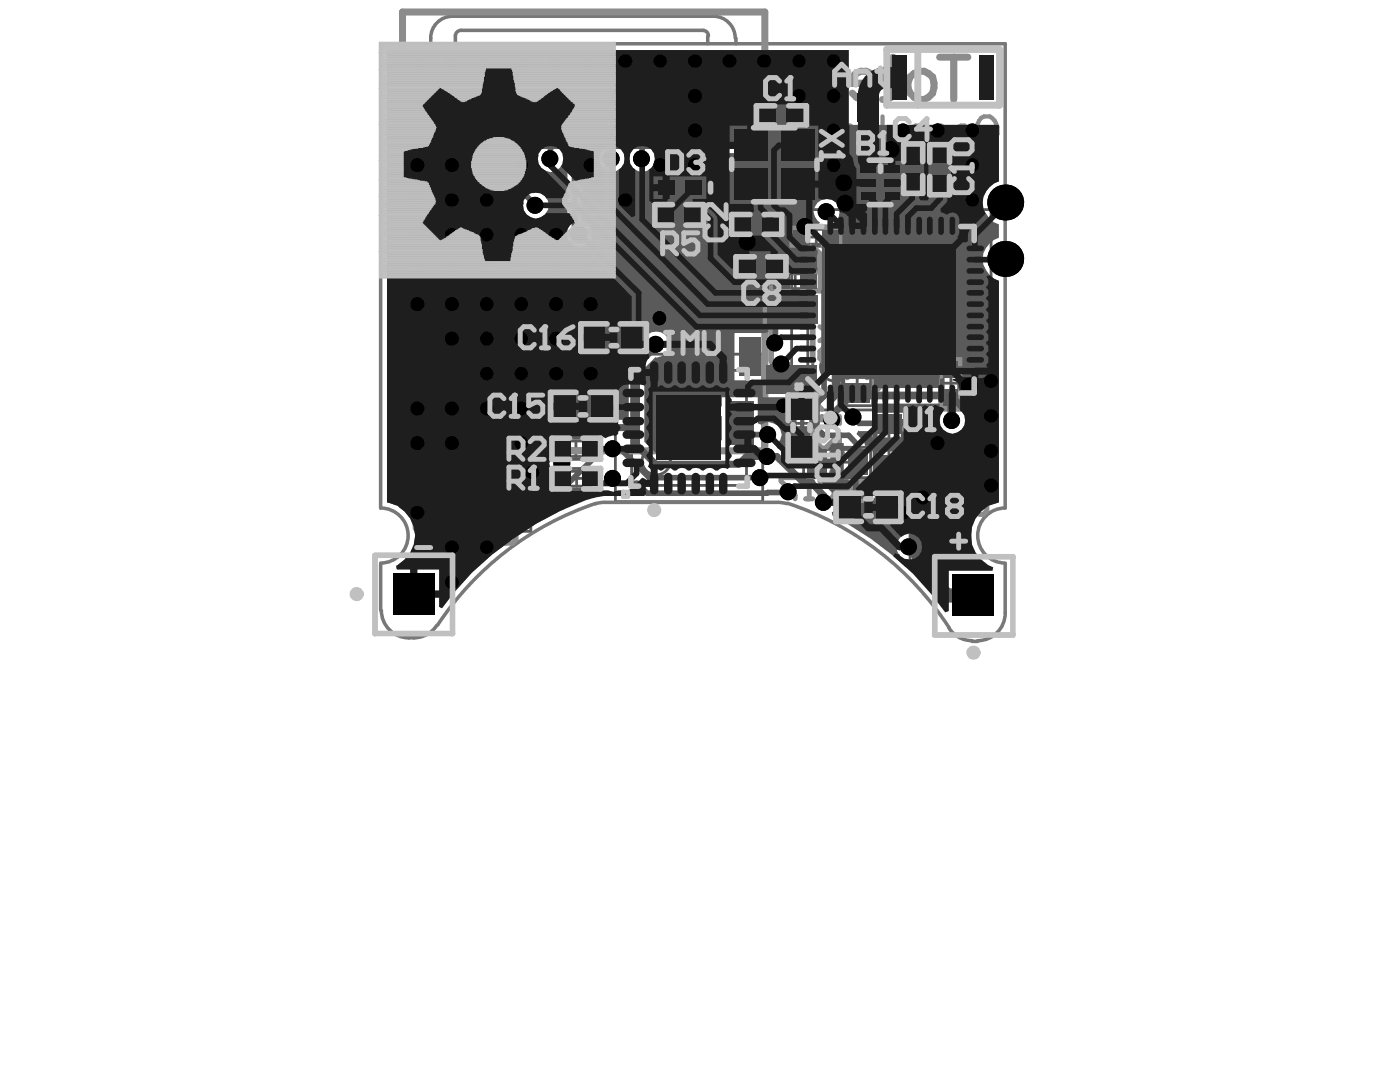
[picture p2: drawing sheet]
<svg xmlns="http://www.w3.org/2000/svg" width="279mm" height="216mm" viewBox="0 0 279 216" stroke-linecap="round" stroke-linejoin="round" font-family="sans-serif">
<g fill="none" stroke="#5a5a5a" stroke-width=".56">
<path d="M130.7 35.5h10v3.9h-10zM132.7 35.8h6v3.3h-6zM134.1 37.5h3.2M135.6 35.8v3.3M151 21.1h9.9v3.8h-9.9zM153.1 21.5h5.7v3h-5.7zM154.5 23h3.1M156 21.5v3M180.2 28.7h4v9.9h-4zM180.6 33.7h3.1M180.6 30.7h3.1v5.9h-3.1zM182.2 32.1v3.1"/>
<path d="M185.6 28.9h3.9v10h-3.9zM186 33.8h3.1M186 30.8h3.1v5.9h-3.1zM187.5 32.2v3.1M130.7 40.8h9.7v4.1h-9.7zM132.7 41.4h5.7v3h-5.7zM134.1 42.8h2.9M135.6 41.4v3M146 42.8h10v3.9h-10zM146.9 51.2h10v3.8h-10zM148.1 43.2h5.8v3.1h-5.8zM149 51.5h5.7v3.1h-5.7z"/>
<path d="M149.5 44.8h3.1M150.4 53.1h2.9M151.1 43.2v3.1M151.9 51.5v3.1M153.8 54.2h10v3.8h-10zM155.9 54.6h5.7v3h-5.7zM157.3 56.2h2.9M158 41.8h39.8v40h-39.8zM158 45.3h9.8v3.8h-9.8M158.7 54.6v3M160 45.8h5.9v2.9h-5.9zM161.1 60a1.13 1.13 0 0 0 1.1 1.1"/>
<path d="M161.2 60h-6.2a1.13 1.13 0 0 1-1.1 1.1M161.2 45.2h33.2v33.2h-33.2zM161.4 47.3h3.1M162.9 45.8v2.9M177.8 59v5.6M109.9 78.3h13.1v5.5h-13.1zM111.7 78.6h9.4v4.9h-9.4zM115.9 64.6h13.1v5.5h-13.1zM116.3 78.6v4.9M117.7 64.9h9.5v4.9h-9.5zM120 67.3h4.9M122.5 64.9v4.9"/>
<path d="M122.8 70.7h29.4v29.4h-29.4zM126 73.9h23v23h-23zM153.9 61v15.6a1.13 1.13 0 0 1 1.1 1.1h6.2M157.3 78.8h5.5v13.1h-5.5zM158.3 79.4h3.8v10h-3.8zM162.2 61v15.6a1.13 1.13 0 0 0-1.1 1.1M168 67.6h6.2v13.4h-6.2zM168.4 74.3h5.3M168.4 69.6h5.3v9.4h-5.3zM171.1 71.7v5.2M175.1 61.8h5.5M187.8 71.5h3.9v10h-3.9z"/>
<path d="M188.2 73.6h3.1v5.8h-3.1zM188.2 76.4h3.1M189.8 74.9v3.1M79.8 94.9h13v5.6h-13zM81.6 95.2h9.4v5h-9.4zM83.8 97.7h5M86.4 95.2v5M93.8 91.1h12.1v14.9h-12.1zM95.2 94.9h9.5v7.2h-9.5zM97.1 98.6h5.6M99.9 95.7v5.5M110.2 87.4h9.7v4.3h-9.7z"/>
<path d="M110.2 93.5h9.7v4.1h-9.7zM112.1 88h5.8v3.1h-5.8zM112.1 94h5.8v3h-5.8zM113.5 95.5h3.1M113.5 89.5h3M114 81.1h4.9M114.9 88v3.1M115.1 94v3M134.8 85.5h5.5M137.4 82.6v5.5M157.6 85.3h4.9M157.6 80.7h4.9v9.4h-4.9z"/>
<path d="M158.7 84.5h3.1M158.7 81.5h3.1v5.8h-3.1zM160 82.9v5M160.2 82.9v3.1M160.4 89.3h13.3v6h-13.3zM162.3 89.7h9.5v5.2h-9.5zM164.5 92.2h5.2M167.1 89.7v5.2M168.7 98.7h9.4v5.1h-9.4zM171.9 96.6h5.8v3.1h-5.8zM173.3 98.7v5.1M173.3 98.1h3"/>
<path d="M174.4 82.1h6.1v13.2h-6.1zM174.9 83.9h5.2v9.4h-5.2zM174.9 96.6v3.1M174.9 88.7h5.2M177.4 86v5.4M179.8 98.4h-13v5.6h13v-7.8h-10v3.9h10M181.6 90.5h10.6v22.1h-10.6zM181.9 92.2h10v18.7h-10zM186.8 98.8v5.5M170.8 101.2h5.1M184.2 101.5h5.4"/>
<circle cx="166.6" cy="73.2" r="2.81"/>
<circle cx="131" cy="91.9" r="2.81"/>
</g>
<g fill="none" stroke="#787878" stroke-width=".7">
<path d="M141.2 7.2v1.5M141.4 7.2a1.13 1.13 0 0 0-1.1-1.1h-48.3a1.13 1.13 0 0 0-1.1 1.1v1.5M146.7 7.6a4.4 4.4 0 0 0-4.3-4.4h-52.1a4.5 4.5 0 0 0-4.3 5.5M146.9 7.6v1.1M76 112.5v9.3M76 112.3a5.5 5.5 0 0 0 5.5-5.4 5.5 5.5 0 0 0-5.5-5.5v-92.7h124.6v92.7a5.5 5.5 0 0 0-5.5 5.5 5.5 5.5 0 0 0 5.5 5.4M118.9 100.5a61.1 61.1 0 0 0-31.6 24.3M157 100.5l-1.7-.3h-34.7l-1.8 .3M157.1 100.4a60.9 60.9 0 0 1 32.4 24.9M200.6 112.5v9.8a5.5 5.5 0 0 1-5.5 5.5M76.1 121.8a5.6 5.6 0 0 0 6.5 5.5 5.5 5.5 0 0 0 4.6-2.5M189.4 125.3a5.5 5.5 0 0 0 4.6 2.5"/>
<path d="M194 128h1.1"/>
</g>
<g fill="none" stroke="#8c8c8c" stroke-width="1.1">
<path d="M157.4 54.2h-3.6v3.8h3.6M160.1 54.2h3.7v3.8h-3.7M161.5 45.3h-3.5v3.8h3.5M164.3 45.3h3.5v3.8h-3.5M153.9 65.5v6.6M162.2 65.5v6.6M169.1 73.2v2.1M173 73.2v2.1M187.8 75v-3.5h3.9v3.5M187.8 77.9v3.6h3.9v-3.6M85 94.9h-5.2v5.6h5.2M85.8 99.4h1.1"/>
<path d="M85.8 96h1.1M87.8 94.9h5v5.6h-5M158.3 85.9v3.5h3.8v-3.5M158.3 83.1v-3.7h3.8v3.7M166 94.2h2.1M166 90.4h2.1M173.5 96.2h-3.7v3.9h3.7M175.6 87.6v2.2M176.1 96.2h3.7v3.9h-3.7M179.4 87.6v2.2M182.7 99.4v4.4M191 99.4v4.4"/>
</g>
<path d="M80.3 2.4h72.3v87.6h-72.1zM152.5 18.6h-72v71.4" fill="none" stroke="#8c8c8c" stroke-width="1.4"/>
<g fill="#8c8c8c">
<path d="M105.7 75h13.9v11.2h-13.9z" fill-rule="evenodd"/>
<path d="M89.3 51.8h46.6v11.1h-46.6z" fill-rule="evenodd"/>
</g>
<path d="M193.4 98.4l-.7-.7v-1.4l.7-.7h2.8l.8 .7v1.4l-.8 .7M193.4 99.8l-.7 .7v1.4l.7 .7h.7" fill="none" stroke="#8c8c8c" stroke-width=".98"/>
<circle cx="194.1" cy="102.6" r=".49" fill="#8c8c8c"/>
<path d="M111.7 15.5h1.4M112.4 11.3v4.2M117.3 14.1h-2.1l-.7-.7v-1.4l.7-.7h2.1v4.2M196.2 99.8l.8 .7v1.4l-.8 .7h-.7l-.7-.7M194.8 101.9l-.7 .7M194.8 101.2v.7" fill="none" stroke="#8c8c8c" stroke-width=".98"/>
<circle cx="112.4" cy="11.3" r=".49" fill="#8c8c8c"/>
<path d="M112.4 11.3l.7 .7M193 76.9h4.2M193.7 74.8l-.7-.7v-1.5l.7-.7h2.8l.7 .7v1.5l-.7 .7M197.2 76.2v1.4M180.1 85.6h4.2v2.8M182.2 89.8h1.4l.7 .7v1.4l-.7 .7h-.7l-.7-.7zM182.2 89.8l-1.4 1.4-.7 1.4" fill="none" stroke="#8c8c8c" stroke-width=".98"/>
<circle cx="193" cy="76.9" r=".49" fill="#8c8c8c"/>
<path d="M193.7 76.2l-.7 .7M197.2 79.7v1.4M193 80.4h4.2" fill="none" stroke="#8c8c8c" stroke-width=".98"/>
<circle cx="193" cy="80.4" r=".49" fill="#8c8c8c"/>
<path d="M193.7 79.7l-.7 .7M163.3 83.8h4.3M164 81.7l-.7-.7v-1.5l.7-.7h2.8l.8 .7v1.5l-.8 .7M167.6 83.1v1.4M82.9 101.9h2.8v2.1l-1.4-.7h-.7l-.7 .7v1.5l.7 .7h1.4l.7-.7M87.1 102.6l.7-.7h1.4l.7 .7v2.9l-.7 .7h-1.4l-.7-.7M98.8 104.9l-.7-.7h-1.5l-.7 .7v.7l2.9 2.8h-2.9M100.2 104.2v3.5l.7 .7h1.4l.7-.7v-3.5" fill="none" stroke="#8c8c8c" stroke-width=".98"/>
<circle cx="163.3" cy="83.8" r=".49" fill="#8c8c8c"/>
<g fill="none" stroke="#8c8c8c" stroke-width=".98">
<path d="M169.8 47h2.1l.7-.7v-.7l-.7-.7h-1.4l-.7 .7v2.8l.7 .7h1.4l.7-.7M174 45.6l.7-.7h1.4l.7 .7v2.8l-.7 .7h-1.4l-.7-.7M163.6 65.2l4.2 2.8M164.3 69.4l-.7 .7v1.4l.7 .7h.7l2.8-2.8v2.8M167.8 65.2l-4.2 2.8M174.4 74.9v2.8h.7l2.9-2.8h.7M175.1 73.5l-.7-.7v-1.4l.7-.7h2.9l.7 .7v1.4l-.7 .7M160.8 99.5h1.4M161.5 95.3v4.2M163.6 96l.7-.7h1.4l.7 .7v2.8l-.7 .7h-1.4l-.7-.7M164 83.1l-.7 .7M164 86.6l-.7 .7v1.4l.7 .7h.7l2.9-2.8v2.8"/>
<path d="M170.9 101.2h2.8v2.1l-1.4-.7h-.7l-.7 .7v1.4l.7 .8h1.4l.7-.8M178 101.2v4.3h-2.9"/>
</g>
<path d="M174.6 34.4l-.7-.5-1.3-1.2v8.4M175.7 32.7l3.2 8.4 3.3-8.4" fill="none" stroke="#8c8c8c" stroke-width="1.4"/>
<circle cx="161.5" cy="95.3" r=".49" fill="#8c8c8c"/>
<path d="M158.1 54.2h1.4M158.8 50v4.2M160.9 50.7l.7-.7h1.4l.8 .7v2.8l-.8 .7h-1.4l-.7-.7M158.7 95.3h-2.8v.7l2.8 2.8v.7M161.5 95.3l.7 .7" fill="none" stroke="#8c8c8c" stroke-width=".98"/>
<circle cx="158.8" cy="50" r=".49" fill="#8c8c8c"/>
<path d="M156 50.7l-.7-.7h-1.4l-.7 .7v.7M158.8 50l.7 .7" fill="none" stroke="#8c8c8c" stroke-width=".98"/>
<circle cx="153.2" cy="51.4" r=".49" fill="#8c8c8c"/>
<path d="M153.2 51.4l.7 .7M153.9 52.1h.7M153.9 52.1l-.7 .7v.7l.7 .7h1.4l.7-.7" fill="none" stroke="#8c8c8c" stroke-width=".98"/>
<path d="M163.9 15.8l-1.1-1.2-.9-.4h-1.2l-.7 .4-.5 1.2v4.1M163.9 15.8l.4-1.2 .9-.4h1.1l.8 .4 1.3 1.2M163.9 15.8v4.1M168.4 14.2v5.7M170.5 14.9a2.65 2.65 0 0 1 2.8-.6 2.65 2.65 0 0 1 1.7 2.3h-4.9v-.8zM175 16.6a2.7 2.7 0 0 1-1.6 3 2.7 2.7 0 0 1-3.3-1M176.6 14.2h2.8M178.2 11.4v6.8l-.4 1.2-.8 .5h-.9M181.6 15.3a2.73 2.73 0 0 1 4.5 0l.3 1.3a2.65 2.65 0 0 1-2.1 3.3 2.65 2.65 0 0 1-3.1-2.4v-.9zM187.5 11.4h5.7M190.3 11.4v8.5" fill="none" stroke="#8c8c8c" stroke-width="1.4"/>
<g fill="none" stroke="#8c8c8c" stroke-width=".84">
<path d="M157.8 26.2l-1.2-1.1h-.9l-.5 .2-.3 .9v2.7M157.8 23.2v5.7M159 25.1h1.8M160 23.2v4.5l-.3 .9-.6 .3h-.4M161.9 23.2v5.7M163.3 25.9a1.75 1.75 0 0 1 2.2-.8 1.75 1.75 0 0 1 1.1 2.1 1.72 1.72 0 0 1-1.3 1.7 1.72 1.72 0 0 1-2-.9M163.3 25.1v3.8M168.3 25.3a1.67 1.67 0 0 1 1.7-.1 1.67 1.67 0 0 1 .9 1.6h-3.2v-.6zM170.9 26.8a1.77 1.77 0 0 1-1.1 1.9 1.77 1.77 0 0 1-2.1-.7M172.5 23.2v5.7M172.5 25.9h3.6M176.1 23.2v5.7"/>
<path d="M184.9 26.2l-.9-.9-.6-.2h-.7l-.5 .2-.3 .9v2.7M184.9 25.1v3.8M186.5 25.3a1.7 1.7 0 0 1 2.7 1.5h-3.2v-.6zM189.2 26.8a1.77 1.77 0 0 1-1.1 1.9 1.77 1.77 0 0 1-2.1-.7M193.6 25.9a1.82 1.82 0 0 0-2.6-.4 1.82 1.82 0 0 0-.4 2.5 1.68 1.68 0 0 0 3 0M193.6 25.1v5.6M195.8 23.5l.6-.3a2.04 2.04 0 0 1 2.4 1.4 3.3 3.3 0 0 1-1.3 4.3h-1.1a3.2 3.2 0 0 1-1.6-3.6l.6-1.2z"/>
<circle cx="94.4" cy="92.9" r=".42"/>
</g>
<g fill="#5a5a5a">
<path d="M100.9 86.9h9.8v3.6a2.43 2.43 0 0 0-1.1 2.4 2.43 2.43 0 0 0 1.7 2l.7 .1 .1 .5-.4 .5h-7.3v-3.4h-3.8v2.2h-1.4v-2.2h-3.3l-.1-.5z"/>
<path d="M77.2 10h92.2v14.9h29.9v11.3a4.4 4.4 0 0 0-1.8 7.4l.9 .8 .9 .4v2.6a4.4 4.4 0 0 0-1.8 7.5l.9 .7 .9 .4v44.2l-1.8 .6-.5-.4 .1-.7-.1-1-.5-.7v-13.9l-.1-.6-.4-.6-4-3.9v-4.5h-4.5v2.9h-13.1v-1.8h-6.7v3.2l-1.6 1.7-.5-.4 .4-1v-29.7h2.1v-4.3h-1v-1.5a2.55 2.55 0 0 0-.6-3.4 2.55 2.55 0 0 0-3.4 .4 2.55 2.55 0 0 0 .1 3.5l.4 .3-.3 .7h-2.5v4.3h1.8l.6 .6v3.9h-6.5v2.3h-.7v.7h-2.5v1.4h-1.3v7.2h1.1v.8l-.7 .2h-6v9.4h5.6v3.4h5.8v7.1h2.2v.7h.7v2.6h-.8v1.8h5.6v-2.7l.4-.4h2.3v7.2h1l.1 4.8h10.6v-4.5l.3-.3h.4l.5 .6v1.8h4.8v-7.8l-11.9-.1-.2-.1v-1h-1.4l-.1-.7-.3-.4-1.3-1.3 .4-.7 .2 .1h2.7v1.3h6.6v-5.5h-6.4v-1.3h13.1v1.3l.6 .6a2.53 2.53 0 0 0 .7 3.8 2.53 2.53 0 0 0 3.7-1.4h.2l.6 .4v12.5l-.6 .4-.2-.1v-3.2h-5v3.2h1l.2 .7-4 3.9-.1 2.6h-3.3v1.2a2.61 2.61 0 0 0-2.4 2.6 2.61 2.61 0 0 0 2.4 2.6v1.2l-.7 .3a62.5 62.5 0 0 0-14.5-10.2l-.1-.7a2.4 2.4 0 0 0-.3-4.2l-1.7-1.7 .3-.7h1.4v-2.7h-5.6l-.6 .3-3.3-3.2-.9-.5-.3-.2v-.6a2.51 2.51 0 0 0 .4-3.5 2.51 2.51 0 0 0-3.5-.4l-.7-.3v-5.2h-7.1v1.8l-.7 .1a2.67 2.67 0 0 0-2.5-1.8 2.67 2.67 0 0 0-2.6 1.7 2.7 2.7 0 0 0 1.6 3.6 2.7 2.7 0 0 0 3.5-1.8l.7 .2v4.8h-.7a2.7 2.7 0 0 0-3.9-1.6 2.7 2.7 0 0 0-.8 4.1l-.3 .5h-1.8l-.3-.5a2.58 2.58 0 0 0-.3-3.5 2.6 2.6 0 0 0-4.3 .8l-.3 1 .3 1.1 .4 .6-.1 .3-.7 .1-2.7-2.7v-14.6l2.2-2.3 .2 .2a2.64 2.64 0 0 0 2.6-2.7 2.64 2.64 0 0 0-2.6-2.6 2.64 2.64 0 0 0-2.7 2.6l.1 .6-2.5 2.5-.3 .4-.1 .7v10.9h-25.3l-.6 .1-.6 .3-8.7 8.7-.4 1.1-2.8 .6v6.2h2.8l.1 1.7 .3 .4 4.4 4.2 .7 .2h3.5a3.5 3.5 0 0 0 2.5-2v-1h.6v-2.1h.7v-.7h1.7v-.6h8l.1 .7a63.6 63.6 0 0 0-18.4 12.7l-3.6 4.1-2.3 3-.6-.3v-1.9h-5v-.5h-.7v-5.1h-2.7l-.1-.7a6.7 6.7 0 0 0 .5-11.7v-.4h2.3v-2.4h-2.3v2.1l-.4 .3-2-.6zM104.5 19.1v11.5h2.4l.6 .4a2.52 2.52 0 0 0 2 3.3 2.52 2.52 0 0 0 2.9-2.6l-.1-1 .1-.1h.8v15.2a2.59 2.59 0 0 0 2.4 3.5 2.59 2.59 0 0 0 2.4-3.5l-.5-.9-.9-.5-.5-.2v-13.6h3.1l.4 .4a2.62 2.62 0 0 0 2.6 3.4 2.62 2.62 0 0 0 2.3-3.7l.1-.1h.6l.6 .4a2.52 2.52 0 0 0 2 3.3 2.52 2.52 0 0 0 2.9-2.6l-.1-1 .1-.1h6.3v-11.5zM80.5 20.6v10h15.7v1.1l.4 1.1 7.9 7.7a2.5 2.5 0 0 0 1.8 3 2.5 2.5 0 0 0 3-1.5 2.43 2.43 0 0 0-.3-2.6 2.43 2.43 0 0 0-2.5-.8l-7.3-7.5v-.5h3.9v-11.5h-14.3v1.5zM142.7 20.6v10h9.9v-10zM157.6 45.1v1.5h1.8v-1.5zM157.6 48v1.4h1.8v-1.4zM153.5 53.9v1.6h1.8v-1.6zM171.8 67.3v2.1h2.6v-2.1zM167.7 67.3v2.1h2.7v-2.1zM171.8 70.8v2.1h2.6v-2.1zM167.7 70.8v2.1h2.7v-2.1zM190.5 71.2v1.9h1.5v-1.9zM187.5 71.2v1.9h1.6v-1.9zM80.5 62.7v12.5h9.7v-2.8h-3.5v-9.7zM86.1 76.6v2.9h4.1v-2.9zM80.5 76.6v2.9h4.2v-2.9zM132.2 80.1a2.75 2.75 0 0 0 .9 4.5 2.75 2.75 0 0 0 3.8-2.5 2.75 2.75 0 0 0-3.8-2.6zM158 87.9v1.8h1.5v-1.8zM187.5 90.2v3.1h5v-3.1zM83.3 94.6v2.4h2.2v-2.4zM79.6 94.6v2.4h2.3v-2.4zM83.3 98.4v2.4h2.2v-2.4zM103.4 102.9v1.4h1v-1.4zM83.3 113.6v4.2h4.3v-4.2z"/>
</g>
<path d="M91.4 94v7.8M127 85.3v3.5" fill="none" stroke="#5a5a5a" stroke-width="1.4"/>
<path d="M114.7 45.8l.8 .9M118 96.4l-3.1 3.1M120.4 89.5h3.4M122.5 96.4h4.7l1.9 2" fill="none" stroke="#5a5a5a" stroke-width="1.1"/>
<circle cx="151.8" cy="95.3" r=".56" fill="#5a5a5a"/>
<path d="M112.3 92.5v.4M160.4 96.3h1.5M165.7 83.2l.4 .3v.3M189.8 83.6l.3 .3M91.4 101.8l4 3.9M99.9 102.2v2.5l-1 1" fill="none" stroke="#5a5a5a" stroke-width="1.4"/>
<path d="M154.6 83.2l4.1 4.1" fill="none" stroke="#5a5a5a" stroke-width="1.3"/>
<path d="M165.7 42.9v4.4M154.7 60.8v7.6M158.1 75.7l1.9 1.9M169.4 86.9l1.8 1.9v3.4M170.4 83.2l1.1 1.3M170.8 93.8v4.5" fill="none" stroke="#5a5a5a" stroke-width="1.1"/>
<path d="M194.8 99.7l-.9 1h-4.1M189.1 118.8h5.2" fill="none" stroke="#5a5a5a" stroke-width="2.8"/>
<circle cx="112.3" cy="92.9" r=".7" fill="#5a5a5a"/>
<path d="M130.6 69.4l-3.6 3.5v12.4h-26.8l-8.8 8.7M189.8 79.3v4.3M112.3 85.5v7.4M127 88.8l3.8 3.8h16.6l1.6-1.5h6l5.4 5.2M161.9 96.3l2.6 2.7v1.2M165.7 83.2l4.1-4.2h20l5 5.1v15.6M95.4 105.7h3.5M181.5 109.1h5.3" fill="none" stroke="#5a5a5a" stroke-width="1.4"/>
<g fill="none" stroke="#5a5a5a" stroke-width="1.1">
<path d="M97.6 24.8v6.9l9.3 9.3M109.9 24.8v6.9M115.9 24.8l-1.2 1.4v19.6M122.1 24.8v6.9M128.2 24.8v6.9M164.6 48.3l-.1 30.8-1.5 1.4v5l1.5 1.4h4.9M164.9 42.2l.8 .7M160 77.6v4.1M114.9 99.5h-17.1l-.7 .7v2M118 96.4h4.5M120.4 89.5l-8 7.9h-14.6l-.6-.5v-2.1M123.8 89.5l5.8 5.8h22.2"/>
<path d="M150.1 86.7h3.2M157.4 98.3h-4.2l-.1 .1h-24M171.5 84.5h5.9M175.6 92.8l.4 .5v5"/>
</g>
<path d="M161.5 56.2v2.9" fill="none" stroke="#5a5a5a" stroke-width="1.3"/>
<path d="M185.4 109.7v5.6l3.7 3.5M189.8 100.7l-3 2.8v5.6" fill="none" stroke="#5a5a5a" stroke-width="2.8"/>
<path d="M158.7 87.3l4.2 4.2" fill="none" stroke="#5a5a5a" stroke-width="4.4"/>
<g fill="#000">
<circle cx="83.3" cy="12.2" r="1.37"/>
<circle cx="90.2" cy="12.2" r="1.37"/>
<circle cx="97.1" cy="12.2" r="1.34"/>
<circle cx="104" cy="12.2" r="1.34"/>
<circle cx="111" cy="12.2" r="1.37"/>
<circle cx="117.9" cy="12.2" r="1.37"/>
<circle cx="124.8" cy="12.2" r="1.37"/>
<circle cx="131.7" cy="12.2" r="1.34"/>
<circle cx="138.7" cy="19.2" r="1.41"/>
<circle cx="138.7" cy="12.2" r="1.37"/>
<circle cx="145.6" cy="12.2" r="1.37"/>
<circle cx="152.5" cy="12.2" r="1.37"/>
<circle cx="159.4" cy="19.2" r="1.38"/>
<circle cx="159.5" cy="12.2" r="1.34"/>
<circle cx="166.3" cy="19.2" r="1.38"/>
<circle cx="166.4" cy="12.2" r="1.34"/>
<circle cx="83.3" cy="32.9" r="1.41"/>
<circle cx="83.3" cy="39.9" r="1.37"/>
<circle cx="90.2" cy="32.9" r="1.41"/>
<circle cx="90.2" cy="39.9" r="1.37"/>
<circle cx="97.1" cy="39.9" r="1.34"/>
<circle cx="104" cy="33" r="1.38"/>
<circle cx="109.7" cy="31.7" r="1.69"/>
<circle cx="117.9" cy="32.9" r="1.41"/>
<circle cx="122" cy="31.7" r="1.69"/>
<circle cx="124.8" cy="39.9" r="1.37"/>
<circle cx="128" cy="31.7" r="1.69"/>
<circle cx="131.7" cy="33" r="1.38"/>
<circle cx="138.7" cy="32.9" r="1.41"/>
<circle cx="138.7" cy="26" r="1.41"/>
<circle cx="166.3" cy="33" r="1.38"/>
<circle cx="166.3" cy="26.1" r="1.38"/>
<circle cx="168.4" cy="36.5" r="1.69"/>
<circle cx="177.8" cy="29.8" r="1.69"/>
<circle cx="180.2" cy="26" r="1.41"/>
<circle cx="187.1" cy="26" r="1.41"/>
<circle cx="194" cy="33" r="1.38"/>
<circle cx="194" cy="26.1" r="1.38"/>
<circle cx="194.1" cy="39.9" r="1.34"/>
<circle cx="83.3" cy="53.8" r="1.41"/>
<circle cx="83.3" cy="46.8" r="1.37"/>
<circle cx="90.2" cy="53.8" r="1.41"/>
<circle cx="90.2" cy="46.8" r="1.37"/>
<circle cx="97.1" cy="53.8" r="1.38"/>
<circle cx="97.1" cy="46.8" r="1.34"/>
<circle cx="104" cy="53.8" r="1.38"/>
<circle cx="104" cy="46.8" r="1.34"/>
<circle cx="106.8" cy="41" r="1.69"/>
<circle cx="111" cy="53.8" r="1.41"/>
<circle cx="111" cy="46.8" r="1.37"/>
<circle cx="115.5" cy="46.7" r="1.69"/>
<circle cx="117.9" cy="53.8" r="1.41"/>
<circle cx="149.1" cy="48.3" r="1.69"/>
<circle cx="160.7" cy="45.2" r="1.69"/>
<circle cx="164.9" cy="42.2" r="1.69"/>
<circle cx="167.7" cy="58.4" r="1.83"/>
<circle cx="167.7" cy="51.8" r="1.83"/>
<circle cx="168.7" cy="40.5" r="1.69"/>
<circle cx="174.4" cy="58.4" r="1.83"/>
<circle cx="174.4" cy="51.8" r="1.83"/>
<circle cx="181.1" cy="58.4" r="1.83"/>
<circle cx="181.1" cy="51.8" r="1.83"/>
<circle cx="187.7" cy="58.4" r="1.83"/>
<circle cx="187.7" cy="51.8" r="1.83"/>
<circle cx="200.6" cy="40.4" r="3.6"/>
<circle cx="200.6" cy="51.7" r="3.6"/>
<circle cx="83.3" cy="60.7" r="1.41"/>
<circle cx="90.2" cy="60.7" r="1.41"/>
<circle cx="90.2" cy="67.6" r="1.41"/>
<circle cx="97.1" cy="60.7" r="1.38"/>
<circle cx="97.1" cy="67.6" r="1.38"/>
<circle cx="97.1" cy="74.5" r="1.34"/>
<circle cx="104" cy="60.7" r="1.38"/>
<circle cx="104" cy="67.6" r="1.38"/>
<circle cx="104" cy="74.5" r="1.34"/>
<circle cx="111" cy="60.7" r="1.41"/>
<circle cx="111" cy="67.6" r="1.41"/>
<circle cx="111" cy="74.5" r="1.37"/>
<circle cx="117.9" cy="60.7" r="1.41"/>
<circle cx="117.9" cy="74.5" r="1.37"/>
<circle cx="130.8" cy="68.7" r="1.69"/>
<circle cx="131.6" cy="63.5" r="1.38"/>
<circle cx="154.6" cy="68.4" r="1.69"/>
<circle cx="155.9" cy="72.6" r="1.69"/>
<circle cx="167.7" cy="65.2" r="1.83"/>
<circle cx="167.7" cy="71.8" r="1.83"/>
<circle cx="174.4" cy="65.2" r="1.83"/>
<circle cx="174.4" cy="71.8" r="1.83"/>
<circle cx="181.1" cy="65.2" r="1.83"/>
<circle cx="181.1" cy="71.8" r="1.83"/>
<circle cx="187.7" cy="65.2" r="1.83"/>
<circle cx="187.7" cy="71.8" r="1.83"/>
<circle cx="193.4" cy="77" r="1.69"/>
<circle cx="197.8" cy="76" r="1.41"/>
<circle cx="83.3" cy="88.4" r="1.41"/>
<circle cx="83.3" cy="81.5" r="1.41"/>
<circle cx="90.2" cy="88.4" r="1.41"/>
<circle cx="90.2" cy="81.5" r="1.41"/>
<circle cx="97.1" cy="81.5" r="1.38"/>
<circle cx="104" cy="88.4" r="1.38"/>
<circle cx="104" cy="81.5" r="1.38"/>
<circle cx="106.2" cy="94.2" r="1.37"/>
<circle cx="112.1" cy="92.5" r="1.69"/>
<circle cx="122.3" cy="95.5" r="1.69"/>
<circle cx="122.3" cy="89.5" r="1.69"/>
<circle cx="134.1" cy="82.1" r="1.83"/>
<circle cx="134.1" cy="88.7" r="1.83"/>
<circle cx="140.7" cy="82.1" r="1.83"/>
<circle cx="140.7" cy="88.7" r="1.83"/>
<circle cx="151.7" cy="95.3" r="1.69"/>
<circle cx="153.1" cy="91.1" r="1.69"/>
<circle cx="153.2" cy="86.7" r="1.69"/>
<circle cx="156.3" cy="81" r="1.41"/>
<circle cx="157.3" cy="98.1" r="1.69"/>
<circle cx="166" cy="83.8" r="1.69"/>
<circle cx="170.2" cy="83.2" r="1.69"/>
<circle cx="184.2" cy="99.3" r="1.41"/>
<circle cx="187.1" cy="88.4" r="1.41"/>
<circle cx="189.9" cy="83.9" r="1.69"/>
<circle cx="197.8" cy="90" r="1.41"/>
<circle cx="197.8" cy="96.9" r="1.41"/>
<circle cx="197.8" cy="83" r="1.37"/>
<circle cx="83.3" cy="102.3" r="1.37"/>
<circle cx="90.2" cy="116.2" r="1.41"/>
<circle cx="90.2" cy="109.2" r="1.37"/>
<circle cx="97.1" cy="109.2" r="1.34"/>
<circle cx="164.3" cy="100.2" r="1.69"/>
<circle cx="180.2" cy="102.3" r="1.37"/>
<circle cx="181.3" cy="109.1" r="1.69"/>
</g>
<g fill="#000">
<path d="M78.5 114.3h8.3v8.3h-8.3z" fill-rule="evenodd"/>
<path d="M190.1 114.6h8.3v8.3h-8.3z" fill-rule="evenodd"/>
</g>
<g fill="#5a5a5a">
<path d="M80.5 95.5h4.2v4.5h-4.2z" fill-rule="evenodd"/>
<path d="M87.9 95.5h4.2v4.3h-4.2z" fill-rule="evenodd"/>
<path d="M101.9 100.9h1.6v2.6h-1.6z" fill-rule="evenodd"/>
<path d="M99 100.9h1.7v2.6h-1.7z" fill-rule="evenodd"/>
<path d="M158.8 85.5h2.8v3.2h-2.8z" fill-rule="evenodd"/>
<path d="M159.8 54.8h3.2v2.8h-3.2z" fill-rule="evenodd"/>
<path d="M154.3 54.8h3.3v2.8h-3.3z" fill-rule="evenodd"/>
<path d="M170.4 96.7h3.6v2.8h-3.6z" fill-rule="evenodd"/>
<path d="M168.5 76.4h5.1v4h-5.1z" fill-rule="evenodd"/>
<path d="M188.4 77.6h2.8v3.4h-2.8z" fill-rule="evenodd"/>
<path d="M188.4 72.1h2.8v3.2h-2.8z" fill-rule="evenodd"/>
<path d="M89.6 20h4v9.7h-4z" fill-rule="evenodd"/>
<path d="M99 93.5h1.7v2.5h-1.7z" fill-rule="evenodd"/>
<path d="M101.9 93.5h1.6v2.5h-1.6z" fill-rule="evenodd"/>
<path d="M101.9 20h3.8v9.7h-3.8z" fill-rule="evenodd"/>
<path d="M114.1 20h3.8v9.7h-3.8z" fill-rule="evenodd"/>
<path d="M126.2 20h3.9v9.7h-3.9z" fill-rule="evenodd"/>
<path d="M132.2 20h4v9.7h-4z" fill-rule="evenodd"/>
<path d="M144.9 80.1h5.5v8.6h-5.5z" fill-rule="evenodd"/>
<path d="M147.4 67.3h4.4v7.7h-4.4z" fill-rule="evenodd"/>
<path d="M143.5 21.4h8.3v8.3h-8.3z" fill-rule="evenodd"/>
<path d="M158.8 80h2.8v3.3h-2.8z" fill-rule="evenodd"/>
<path d="M158.4 45.9h3.2v2.8h-3.2z" fill-rule="evenodd"/>
<path d="M169.4 89.7h3.8v5.1h-3.8z" fill-rule="evenodd"/>
<path d="M168.5 68.1h5.1v4h-5.1z" fill-rule="evenodd"/>
<path d="M96.2 100.9h1.6v2.6h-1.6z" fill-rule="evenodd"/>
<path d="M81.3 73.2h8v5.5h-8z" fill-rule="evenodd"/>
<path d="M182 106.2h9.5v6h-9.5z" fill-rule="evenodd"/>
<path d="M175.6 96.7h3.6v2.8h-3.6z" fill-rule="evenodd"/>
<path d="M175 82.6h4.9v3.8h-4.9z" fill-rule="evenodd"/>
<path d="M96.2 93.5h1.6v2.5h-1.6z" fill-rule="evenodd"/>
<path d="M81.3 63.5h4.5v8.3h-4.5z" fill-rule="evenodd"/>
<path d="M95.8 20h3.8v9.7h-3.8z" fill-rule="evenodd"/>
<path d="M107.9 20h3.9v9.7h-3.9z" fill-rule="evenodd"/>
<path d="M81.3 21.4h7.2v8.3h-7.2z" fill-rule="evenodd"/>
<path d="M120.1 20h3.8v9.7h-3.8z" fill-rule="evenodd"/>
<path d="M182 90.9h9.5v6.1h-9.5z" fill-rule="evenodd"/>
<path d="M175 90.9h4.9v3.9h-4.9z" fill-rule="evenodd"/>
<path d="M161.1 89.7h3.8v5.1h-3.8z" fill-rule="evenodd"/>
<path d="M164 45.9h3.3v2.8h-3.3z" fill-rule="evenodd"/>
<path d="M153.1 72.9h9.9v5.7h-9.9z" fill-rule="evenodd"/>
<path d="M153.2 59h10v5.6h-10z" fill-rule="evenodd"/>
</g>
<g fill="#1e1e1e">
<path d="M177 24.9h22.3v11.3a4.6 4.6 0 0 0-2.6 6.5l-3.1 3.1-.4 1.1v1.3l-.6 .2-.7-.2-.2-.3h-.2l-.5-.6 .5-1v-2.5a1.41 1.41 0 0 0-.9-1.3 1.41 1.41 0 0 0-1.5 .3l-1.3-.4-.1-.7 1.4-1.6v-1h.7v-7.4h-4.5v7.4l.1 .3-.3 .6h-1.4l-.3-.4v-.7h1v-7.2h-4.5v.4h-1.2v1.6h-1.4v-1.6h-.3l-.3-.6 .3-.4zM182.9 28.3v2h1.5v-2zM179.9 28.3v2h1.6v-2zM188.2 28.6v1.7h1.6v-1.7zM185.3 28.6v1.7h1.5v-1.7z"/>
<path d="M196.8 55.2l.7-.3 .9 .7 .9 .4v44.2a6.7 6.7 0 0 0-5.5 6.1 6.7 6.7 0 0 0 4.4 6.9l-.1 .7h-8.7v8l-.7 .3-2.9-3.7-3.6-4-4-3.6 .5-.5 .8 .3a2.57 2.57 0 0 0 3.7 .3 2.57 2.57 0 0 0 .3-3.6 2.57 2.57 0 0 0-3.7-.3l-2.1-2.2 .1-.6h2.3v-2.4h-5.9v1.2l-.7 .2-1-.9v-4.3h-1.4l-.3-.7 9.6-9.5v-6.2l.5-.5 .9-.1 .4-.3a1.55 1.55 0 0 0 2.4 0 1.69 1.69 0 0 0 2.2 0l.4 .3 .7 .1 .6 .5a2.8 2.8 0 0 0-.8 2.9 2.8 2.8 0 0 0 2.4 2 2.59 2.59 0 0 0 2.4-1.8 2.59 2.59 0 0 0-.9-2.9v-3.3l-.1-.6a1.66 1.66 0 0 0-1.4-2.1l.1-.3h1.7v-.1l.7-.3 1.3 .3v-1.4h.7v-.7h2.5l-.3-.6 .4-.4v-1.2l-.4-.4v-.3l.4-.4v-1.1l-.4-.4v-.3l.4-.4v-1.2l-.4-.4a1.9 1.9 0 0 0 0-2.4l.4-.4v-1.1l-.4-.5v-.2l.4-.5v-1.1l-.4-.4v-.3l.4-.4v-1.1l-.4-.5a1.56 1.56 0 0 0 0-2.2zM195.3 74.8v.7a1.87 1.87 0 0 0 1.8-.7zM177.8 98.1v2.4h2.3v-2.4zM174.2 98.1v2.4h2.2v-2.4z"/>
<path d="M77.2 10h92.2v14.9h.1v5.8l.7 .8 .3 1.6 .4 .6v2.1h2.4v1.4h-2.4v3.5h1.9l.2 .3v1l-.4 .4 .4 .1v2.6h-1.4v-2.6l-.3 .3h-.2l-.3-.3v2.6h-1.4v-2.6l-.4 .3-1.4-.6a2.52 2.52 0 0 0-3.6-2.4l-.7-.2v-2.1h-4v-1.5h4v-10.9h-2.1v-4.3h-7.3v2.2h-.7v.7h-2.5v1.4h-.2v3.9h-.7v.7h-4.2v11h4.8l.1 1.4-.7 .4h-.8v4.5h3.4l.2 .6 2.7 2.7-.3 .5h-1.2v-.7h-4.3v3h-.4v.7h-2.5v-.4l-.6 .2-2.8-2.8v-7a3.3 3.3 0 0 0-2.4-2.4v-.9h-2.4l-.3-.7 .2-.1h2.7v-4.5h-7.4v4.5h-.4l.2 .1-.5 .7h-2.8l-.5-.5v-6.2a2.54 2.54 0 0 0 .5-3.8 2.54 2.54 0 0 0-3.8 0 2.54 2.54 0 0 0 .5 3.8v9.3l-.8 .3-2.5-2.6v-7a2.58 2.58 0 0 0 .6-3.7 2.58 2.58 0 0 0-3.8-.4 2.58 2.58 0 0 0 0 3.8l.3 .3v7.2l-.6 .3-8-8.1a2.57 2.57 0 0 0-.7-3.7 2.57 2.57 0 0 0-3.7 1 2.57 2.57 0 0 0 1.3 3.6l4.8 4.9-.3 .6h-4.4a2.58 2.58 0 0 0-3.7-.6 2.58 2.58 0 0 0-.3 3.7 2.58 2.58 0 0 0 3.7 .1l.3-.3h5.2l1.2 1-.2 .7a2.55 2.55 0 0 0-2.1 2.7 2.55 2.55 0 0 0 2.5 2.4l.6-.2 9.8 10v5.2h-2.8v6.1h5.8l.6 .4v.7a2.05 2.05 0 0 0-.7 2.1h1.7v.7h.7v3l.5-.4h.3a1.55 1.55 0 0 0 2.4 0h.4a1.55 1.55 0 0 0 2.4 0h.4a1.55 1.55 0 0 0 2.4 0h.3a1.55 1.55 0 0 0 2.4 0h.4a1.41 1.41 0 0 0 2 .3l.5 .5a1.39 1.39 0 0 0 .3 2v.4l-.4 .4h3v1.4h-3l.4 .6v.3a1.55 1.55 0 0 0 0 2.4v.4a1.55 1.55 0 0 0 0 2.4v.4a1.55 1.55 0 0 0 0 2.4v.3a1.39 1.39 0 0 0-.3 2l-.5 .5a1.41 1.41 0 0 0-2 .3h-.4a1.55 1.55 0 0 0-2.4 0h-.3a1.55 1.55 0 0 0-2.4 0h-.4a1.55 1.55 0 0 0-2.4 0h-.4a1.55 1.55 0 0 0-2.4 0l-.8-.3v2.8h-.7v.7h-1.7l.1 1.3-.4 .6h-8l-2.3 .4a62 62 0 0 0-27.8 19l-2.3 3-.6-.3v-1.9h-5v-.5h-.7v-5.1h-2.7l-.1-.7a6.7 6.7 0 0 0 3.7-7 6.7 6.7 0 0 0-5.6-5.7zM150.7 20.8v1.4h1.8v-1.4zM145.6 25.1v3.2h3.5v-3.2zM130.4 35.2v1.5h1.8v-1.5zM130.4 38.2v1.5h1.8v-1.5zM145.7 42.5v1.6h1.9v-1.6zM145.7 45.5v1.5h1.9v-1.5zM146.6 50.8v1.6h1.8v-1.6zM119.4 64.3v2.3h2.3v-2.3zM115.8 64.3v2.3h2.2v-2.3zM119.4 68v2.4h2.3v-2.4zM115.8 68v2.4h2.2v-2.4zM117.2 78v6.2h6.2v.4l.4 .6v.4l-.4 .6v.4l-.6 .4-.4-.1-1.6 .5-.5-.3h-10.6v4.8l-.1 .6 .1 .7v4.6h1.9l.7 .2 .5-.2h8.6l1 .3 1-.3h1.7l.9-.4 2.2-2.1 .7 .3v.1h.9v-2.1l-.5-.5a1.39 1.39 0 0 0-.3-2v-.3a1.55 1.55 0 0 0 0-2.4v-.4a1.55 1.55 0 0 0 0-2.4v-.4a1.55 1.55 0 0 0 0-2.4v-.3a1.55 1.55 0 0 0 0-2.4v-.4a1.39 1.39 0 0 0 .3-2l.5-.5v.1v-2.3h-.9l.1 1.4-.4 .6-.9-.3h-2.6a1.84 1.84 0 0 0-1.7 1.3zM113.4 78v2.4h2.1v-2.4zM109.7 78v2.4h2.3v-2.4zM113.4 81.8v2.4h2.1v-2.4zM109.7 81.8v2.4h2.3v-2.4zM130.3 78.1v14.5h14.5v-14.5zM83.3 113.6v4.2h4.3v-4.2z"/>
</g>
<g fill="none" stroke="#1e1e1e" stroke-width="1.1">
<path d="M109.9 31.7v1.4M138.4 37.5l-5.3 5.3h-.3M150.8 38.4l1 .9v2.2M158.7 28.4l1.8 1.9h1.3M159.3 29h-3.8l-1 1M138.3 42.8h2.5M154.5 41l1 1h.9l1.2 .9v4.4M154.7 52.8h2l1.3 1.3h3.1M158.8 51.8h2.3M159.8 49.6h1.3M127.5 66l-1.3 1.3M150.1 76.3l-.8 .9v1.2"/>
<path d="M159 69.6h2.1M161.1 74.1h-1.4l-2.3 2.2M161.1 67.3h-5.2l-1.2 1.1M120.3 81.2h6.7M122.4 89.5h4.6M127 94.5l-1.9 1.9h-2.6M151.2 83.5l-.5 .4h-1.4M154.5 83.5l2.2 2.1h2l1.3 1.3v2.2M156.4 89.8v2.1M158.5 97l-1.1 1.1"/>
</g>
<path d="M144.3 71.4v2.9M148.6 89.5h1.9l1.6 1.6M149.3 86.7v2.8M165.7 83.2l.6 .6M168.3 100.2h.4" fill="none" stroke="#1e1e1e" stroke-width="1.4"/>
<path d="M154.6 19.1h4.9M151.8 28.4l-1 1M160.7 37.9l.8 .8v6.8M162.1 77.6h-1.2l-.9 1v2.4M156.4 81h3.6M159.8 80.8l.2 .2" fill="none" stroke="#1e1e1e" stroke-width="1.3"/>
<circle cx="166.3" cy="83.8" r=".7" fill="#1e1e1e"/>
<path d="M178 30v3.7M166.1 83.8h.2M179.5 109.1h2" fill="none" stroke="#1e1e1e" stroke-width="1.4"/>
<path d="M173.3 39.1l1.3 1.3v4.8M178 39.1l-1.3 1.3v4.8M182 39.6l-3.1 3.1v2.5M165.7 45.1h2.1M185.8 41.5h-2.9l-1.7 1.7v2M167.8 78.6v2.2M183.4 78.6v1.4M170.1 83.1v.5" fill="none" stroke="#1e1e1e" stroke-width="1.1"/>
<path d="M168.1 40.5h.7M168.5 40.3l3.8 3.8v1h-2.2v-2l-.6-.6v-1.2M177.8 61.8l3.4 3.4" fill="none" stroke="#1e1e1e" stroke-width="1.3"/>
<circle cx="190.1" cy="83.9" r=".7" fill="#1e1e1e"/>
<path d="M154.6 19.1l-2.8 2.7v6.6M168.5 36.5v3.8M149.3 44.9v3.4M161.5 45.5l16.3 16.3M192.5 45.8v1.4l-14.7 14.6M177.8 61.8l15.8 15.8h.5l.5-.4v-3.1M177.8 61.8l-15.7 15.8M190.1 74.1h4.3M148.6 81.2h7.8M160 81v.7" fill="none" stroke="#1e1e1e" stroke-width="1.3"/>
<g fill="none" stroke="#1e1e1e" stroke-width="1.1">
<path d="M109.9 33.1l29.8 29.8h21.4M122.1 31.7v9.7l19.1 19.3h19.9M128.2 31.7v12.1l14.6 14.6h18.3M150.8 37.2l-1.7 1.8M154.5 30v11M158.7 24.1v4.3M178 36.5h3.6M182 35.8v3.8M187.7 36.9v2.7l-1.9 1.9M106.9 41h7.9l24.2 24.2h22.1M115.6 46.7l11.9 11.7v7.6M140.8 42.8l1 1v7.7l4.8 4.8h14.5"/>
<path d="M151.8 41.5l2 2v3.1l5 5.2M157.6 47.3l2.2 2.3M165 42.2l2.8 2.9M198.8 42.7l-4.2 4.2v2.7M198.9 51.7l-.1 .1h-4.2M199.2 51.7l-.1 .1M150.1 76.3h7.3M159 69.6l-3 3M174.6 78.6v6.9l-7.6 7.4h-9.6l-1-1M176.7 78.6v7.7l-8.6 8.6h-16.3M178.9 78.6v8.7l-9.7 9.7h-10.7M117.7 96.4h4.8"/>
<path d="M117.7 89.5h4.7M120.1 81.1l.2 .1M127 92.2v2.3M151.2 83.5h3.3M153.3 86.7l3.1 3.1M167.8 80.8l2.3 2.3"/>
</g>
<path d="M168.5 36.5h4.8M127.6 68.7h14.1l2.6 2.7M165.7 78.6v4.6M190.1 78.6v5.3M112.3 89.5v6.9M152.1 91.1h.8M164.5 100.2h3.8l5 5.1h2.6l3.6 3.8" fill="none" stroke="#1e1e1e" stroke-width="1.4"/>
<path d="M173.3 19v12.8M176.9 15.5a3.5 3.5 0 0 0-3.6 3.4M177 15.5h1.8" fill="none" stroke="#1e1e1e" stroke-width="4.2"/>
<g fill="#000">
<circle cx="83.3" cy="12.2" r="1.37"/>
<circle cx="90.2" cy="12.2" r="1.37"/>
<circle cx="97.1" cy="12.2" r="1.34"/>
<circle cx="104" cy="12.2" r="1.34"/>
<circle cx="111" cy="12.2" r="1.37"/>
<circle cx="117.9" cy="12.2" r="1.37"/>
<circle cx="124.8" cy="12.2" r="1.37"/>
<circle cx="131.7" cy="12.2" r="1.34"/>
<circle cx="138.7" cy="19.2" r="1.41"/>
<circle cx="138.7" cy="12.2" r="1.37"/>
<circle cx="145.6" cy="12.2" r="1.37"/>
<circle cx="152.5" cy="12.2" r="1.37"/>
<circle cx="159.4" cy="19.2" r="1.38"/>
<circle cx="159.5" cy="12.2" r="1.34"/>
<circle cx="166.3" cy="19.2" r="1.38"/>
<circle cx="166.4" cy="12.2" r="1.34"/>
<circle cx="83.3" cy="32.9" r="1.41"/>
<circle cx="83.3" cy="39.9" r="1.37"/>
<circle cx="90.2" cy="32.9" r="1.41"/>
<circle cx="90.2" cy="39.9" r="1.37"/>
<circle cx="97.1" cy="39.9" r="1.34"/>
<circle cx="104" cy="33" r="1.38"/>
<circle cx="109.7" cy="31.7" r="1.69"/>
<circle cx="117.9" cy="32.9" r="1.41"/>
<circle cx="122" cy="31.7" r="1.69"/>
<circle cx="124.8" cy="39.9" r="1.37"/>
<circle cx="128" cy="31.7" r="1.69"/>
<circle cx="131.7" cy="33" r="1.38"/>
<circle cx="138.7" cy="32.9" r="1.41"/>
<circle cx="138.7" cy="26" r="1.41"/>
<circle cx="166.3" cy="33" r="1.38"/>
<circle cx="166.3" cy="26.1" r="1.38"/>
<circle cx="168.4" cy="36.5" r="1.69"/>
<circle cx="177.8" cy="29.8" r="1.69"/>
<circle cx="180.2" cy="26" r="1.41"/>
<circle cx="187.1" cy="26" r="1.41"/>
<circle cx="194" cy="33" r="1.38"/>
<circle cx="194" cy="26.1" r="1.38"/>
<circle cx="194.1" cy="39.9" r="1.34"/>
<circle cx="83.3" cy="53.8" r="1.41"/>
<circle cx="83.3" cy="46.8" r="1.37"/>
<circle cx="90.2" cy="53.8" r="1.41"/>
<circle cx="90.2" cy="46.8" r="1.37"/>
<circle cx="97.1" cy="53.8" r="1.38"/>
<circle cx="97.1" cy="46.8" r="1.34"/>
<circle cx="104" cy="53.8" r="1.38"/>
<circle cx="104" cy="46.8" r="1.34"/>
<circle cx="106.8" cy="41" r="1.69"/>
<circle cx="111" cy="53.8" r="1.41"/>
<circle cx="111" cy="46.8" r="1.37"/>
<circle cx="115.5" cy="46.7" r="1.69"/>
<circle cx="117.9" cy="53.8" r="1.41"/>
<circle cx="149.1" cy="48.3" r="1.69"/>
<circle cx="160.7" cy="45.2" r="1.69"/>
<circle cx="164.9" cy="42.2" r="1.69"/>
<circle cx="167.7" cy="58.4" r="1.83"/>
<circle cx="167.7" cy="51.8" r="1.83"/>
<circle cx="168.7" cy="40.5" r="1.69"/>
<circle cx="174.4" cy="58.4" r="1.83"/>
<circle cx="174.4" cy="51.8" r="1.83"/>
<circle cx="181.1" cy="58.4" r="1.83"/>
<circle cx="181.1" cy="51.8" r="1.83"/>
<circle cx="187.7" cy="58.4" r="1.83"/>
<circle cx="187.7" cy="51.8" r="1.83"/>
<circle cx="200.6" cy="40.4" r="3.6"/>
<circle cx="200.6" cy="51.7" r="3.6"/>
<circle cx="83.3" cy="60.7" r="1.41"/>
<circle cx="90.2" cy="60.7" r="1.41"/>
<circle cx="90.2" cy="67.6" r="1.41"/>
<circle cx="97.1" cy="60.7" r="1.38"/>
<circle cx="97.1" cy="67.6" r="1.38"/>
<circle cx="97.1" cy="74.5" r="1.34"/>
<circle cx="104" cy="60.7" r="1.38"/>
<circle cx="104" cy="67.6" r="1.38"/>
<circle cx="104" cy="74.5" r="1.34"/>
<circle cx="111" cy="60.7" r="1.41"/>
<circle cx="111" cy="67.6" r="1.41"/>
<circle cx="111" cy="74.5" r="1.37"/>
<circle cx="117.9" cy="60.7" r="1.41"/>
<circle cx="117.9" cy="74.5" r="1.37"/>
<circle cx="130.8" cy="68.7" r="1.69"/>
<circle cx="131.6" cy="63.5" r="1.38"/>
<circle cx="154.6" cy="68.4" r="1.69"/>
<circle cx="155.9" cy="72.6" r="1.69"/>
<circle cx="167.7" cy="65.2" r="1.83"/>
<circle cx="167.7" cy="71.8" r="1.83"/>
<circle cx="174.4" cy="65.2" r="1.83"/>
<circle cx="174.4" cy="71.8" r="1.83"/>
<circle cx="181.1" cy="65.2" r="1.83"/>
<circle cx="181.1" cy="71.8" r="1.83"/>
<circle cx="187.7" cy="65.2" r="1.83"/>
<circle cx="187.7" cy="71.8" r="1.83"/>
<circle cx="193.4" cy="77" r="1.69"/>
<circle cx="197.8" cy="76" r="1.41"/>
<circle cx="83.3" cy="88.4" r="1.41"/>
<circle cx="83.3" cy="81.5" r="1.41"/>
<circle cx="90.2" cy="88.4" r="1.41"/>
<circle cx="90.2" cy="81.5" r="1.41"/>
<circle cx="97.1" cy="81.5" r="1.38"/>
<circle cx="104" cy="88.4" r="1.38"/>
<circle cx="104" cy="81.5" r="1.38"/>
<circle cx="106.2" cy="94.2" r="1.37"/>
<circle cx="112.1" cy="92.5" r="1.69"/>
<circle cx="122.3" cy="95.5" r="1.69"/>
<circle cx="122.3" cy="89.5" r="1.69"/>
<circle cx="134.1" cy="82.1" r="1.83"/>
<circle cx="134.1" cy="88.7" r="1.83"/>
<circle cx="140.7" cy="82.1" r="1.83"/>
<circle cx="140.7" cy="88.7" r="1.83"/>
<circle cx="151.7" cy="95.3" r="1.69"/>
<circle cx="153.1" cy="91.1" r="1.69"/>
<circle cx="153.2" cy="86.7" r="1.69"/>
<circle cx="156.3" cy="81" r="1.41"/>
<circle cx="157.3" cy="98.1" r="1.69"/>
<circle cx="166" cy="83.8" r="1.69"/>
<circle cx="170.2" cy="83.2" r="1.69"/>
<circle cx="184.2" cy="99.3" r="1.41"/>
<circle cx="187.1" cy="88.4" r="1.41"/>
<circle cx="189.9" cy="83.9" r="1.69"/>
<circle cx="197.8" cy="90" r="1.41"/>
<circle cx="197.8" cy="96.9" r="1.41"/>
<circle cx="197.8" cy="83" r="1.37"/>
<circle cx="83.3" cy="102.3" r="1.37"/>
<circle cx="90.2" cy="116.2" r="1.41"/>
<circle cx="90.2" cy="109.2" r="1.37"/>
<circle cx="97.1" cy="109.2" r="1.34"/>
<circle cx="164.3" cy="100.2" r="1.69"/>
<circle cx="180.2" cy="102.3" r="1.37"/>
<circle cx="181.3" cy="109.1" r="1.69"/>
</g>
<g fill="#000">
<path d="M78.5 114.3h8.3v8.3h-8.3z" fill-rule="evenodd"/>
<path d="M190.1 114.6h8.3v8.3h-8.3z" fill-rule="evenodd"/>
</g>
<g fill="#1e1e1e">
<path d="M110.6 93.9h3.2v3.1h-3.2z" fill-rule="evenodd"/>
<path d="M110.6 88h3.4v3.1h-3.4z" fill-rule="evenodd"/>
</g>
<path d="M125.1 78.4h2.6M125.1 89.5h2.6M125.1 86.7h2.6M125.1 84.1h2.6" fill="none" stroke="#1e1e1e" stroke-width="1.7"/>
<path d="M124.1 65h4.1v4.6h-4.1z" fill-rule="evenodd" fill="#1e1e1e"/>
<path d="M133.4 72.9v2.8M136 72.9v2.8M138.9 72.9v2.8M133.4 95.2v2.6M136 95.2v2.6M138.9 95.2v2.6" fill="none" stroke="#1e1e1e" stroke-width="1.7"/>
<path d="M136.6 41.3h3.2v3.1h-3.2z" fill-rule="evenodd" fill="#1e1e1e"/>
<path d="M144.3 72.9v2.8M147.2 78.4h2.8M144.3 95.2v2.6M147.2 84.1h2.8M147.2 86.7h2.8M147.2 89.5h2.8" fill="none" stroke="#1e1e1e" stroke-width="1.7"/>
<g fill="#1e1e1e">
<path d="M147.4 51.7h3.4v2.8h-3.4z" fill-rule="evenodd"/>
<path d="M146.6 43.4h3.4v2.8h-3.4z" fill-rule="evenodd"/>
<path d="M157.7 87h4.4v4.2h-4.4z" fill-rule="evenodd"/>
</g>
<path d="M159.8 49.6h2.5M159.8 51.8h2.5M159.8 54.1h2.5M159.8 56.3h2.5M159.8 74.1h2.5M159.8 60.7h2.5M159.8 62.9h2.5M159.8 65.2h2.5M159.8 67.3h2.5" fill="none" stroke="#1e1e1e" stroke-width="1.1"/>
<g fill="#1e1e1e">
<path d="M157 21.7h3.2v2.7h-3.2z" fill-rule="evenodd"/>
<path d="M167.6 99h4.2v4.3h-4.2z" fill-rule="evenodd"/>
</g>
<path d="M167.8 77.3v2.5M170.1 77.3v2.5M172.3 77.3v2.5M174.6 77.3v2.5" fill="none" stroke="#1e1e1e" stroke-width="1.1"/>
<path d="M171.9 38.4h3v1.4h-3z" fill-rule="evenodd" fill="#1e1e1e"/>
<path d="M167.8 43.8v2.5M170.1 43.8v2.5M172.3 43.8v2.5M174.6 43.8v2.5" fill="none" stroke="#1e1e1e" stroke-width="1.1"/>
<g fill="#1e1e1e">
<path d="M171.8 32.9h3.1v1.5h-3.1z" fill-rule="evenodd"/>
<path d="M171.2 18.6h4.2v5.6h-4.2z" fill-rule="evenodd"/>
</g>
<path d="M178.9 77.3v2.5M181.2 77.3v2.5M183.4 77.3v2.5M185.6 77.3v2.5" fill="none" stroke="#1e1e1e" stroke-width="1.1"/>
<path d="M176.6 38.4h2.9v1.4h-2.9z" fill-rule="evenodd" fill="#1e1e1e"/>
<path d="M178.9 43.8v2.5M181.2 43.8v2.5M183.4 43.8v2.5M185.6 43.8v2.5" fill="none" stroke="#1e1e1e" stroke-width="1.1"/>
<g fill="#1e1e1e">
<path d="M176.4 32.9h3.1v1.5h-3.1z" fill-rule="evenodd"/>
<path d="M180.8 29.1h2.8v3.7h-2.8z" fill-rule="evenodd"/>
</g>
<path d="M190.1 43.8v2.5M193.4 56.3h2.4M193.4 54.1h2.4M193.4 51.8h2.4M193.4 49.6h2.4M190.1 77.3v2.5M193.4 74.1h2.4M193.4 67.3h2.4M193.4 65.2h2.4M193.4 62.9h2.4M193.4 60.7h2.4" fill="none" stroke="#1e1e1e" stroke-width="1.1"/>
<path d="M110.6 78.8h4.2v4.4h-4.2z" fill-rule="evenodd" fill="#1e1e1e"/>
<path d="M125.1 92.4h2.6M125.1 81.2h2.6" fill="none" stroke="#1e1e1e" stroke-width="1.7"/>
<path d="M136.7 36h3.4v2.9h-3.4z" fill-rule="evenodd" fill="#1e1e1e"/>
<path d="M147.2 81.2h2.8M147.2 92.4h2.8" fill="none" stroke="#1e1e1e" stroke-width="1.7"/>
<g fill="#1e1e1e">
<path d="M157.7 79.7h4.4v4.1h-4.4z" fill-rule="evenodd"/>
<path d="M156 33.7h6.6v6.1h-6.6z" fill-rule="evenodd"/>
</g>
<path d="M159.8 58.4h2.5M159.8 69.6h2.5M159.8 71.8h2.5" fill="none" stroke="#1e1e1e" stroke-width="1.1"/>
<g fill="#1e1e1e">
<path d="M171.8 35.8h3.1v1.4h-3.1z" fill-rule="evenodd"/>
<path d="M176.4 35.8h3.1v1.4h-3.1z" fill-rule="evenodd"/>
<path d="M180.8 34.6h2.8v3.6h-2.8z" fill-rule="evenodd"/>
<path d="M178.1 11h2.8v8.9h-2.8z" fill-rule="evenodd"/>
</g>
<path d="M193.4 58.4h2.4M193.4 71.8h2.4M193.4 69.6h2.4" fill="none" stroke="#1e1e1e" stroke-width="1.1"/>
<path d="M156 25.9h6.6v6.2h-6.6z" fill-rule="evenodd" fill="#1e1e1e"/>
<path d="M130.6 95.2v2.6M141.7 95.2v2.6" fill="none" stroke="#1e1e1e" stroke-width="1.7"/>
<g fill="#1e1e1e">
<path d="M116.2 93.9h3.2v3h-3.2z" fill-rule="evenodd"/>
<path d="M116.1 88h3.3v3.1h-3.3z" fill-rule="evenodd"/>
</g>
<path d="M130.6 72.9v2.8M141.7 72.9v2.8" fill="none" stroke="#1e1e1e" stroke-width="1.7"/>
<g fill="#1e1e1e">
<path d="M116.6 65h4.1v4.6h-4.1z" fill-rule="evenodd"/>
<path d="M152.9 51.7h3.4v2.8h-3.4z" fill-rule="evenodd"/>
<path d="M131.1 41.3h3.2v3.1h-3.2z" fill-rule="evenodd"/>
<path d="M152.1 43.5h3.4v2.7h-3.4z" fill-rule="evenodd"/>
<path d="M151.5 21.5h3.2v2.9h-3.2z" fill-rule="evenodd"/>
<path d="M175 99h4.2v4.5h-4.2z" fill-rule="evenodd"/>
</g>
<path d="M165.7 43.8v2.5M176.7 43.8v2.5M187.8 43.8v2.5M165.7 77.3v2.5M176.7 77.3v2.5M187.8 77.3v2.5" fill="none" stroke="#1e1e1e" stroke-width="1.1"/>
<g fill="#1e1e1e">
<path d="M186.1 29.3h2.8v3.2h-2.8z" fill-rule="evenodd"/>
<path d="M131 79h12.8v12.8h-12.8z" fill-rule="evenodd"/>
<path d="M118 78.8h4.3v4.5h-4.3z" fill-rule="evenodd"/>
<path d="M131.3 36h3.3v2.9h-3.3z" fill-rule="evenodd"/>
<path d="M146.6 33.7h6.6v6.1h-6.6z" fill-rule="evenodd"/>
<path d="M186.1 34.9h2.8v3.4h-2.8z" fill-rule="evenodd"/>
<path d="M164.7 48.7h26.1v26.1h-26.1z" fill-rule="evenodd"/>
<path d="M195.5 11h2.9v8.9h-2.9z" fill-rule="evenodd"/>
<path d="M146.6 25.9h6.6v6.2h-6.6z" fill-rule="evenodd"/>
</g>
<g fill="none" stroke="#c0c0c0" stroke-width=".2">
<path d="M75.7 20h9.6M75.7 19.9h9.7M75.7 19.7h9.8M75.7 19.6h10M75.7 19.4h10.1M75.7 19.3h10.3M75.7 19.1h10.4M75.7 19h10.5M75.7 18.9h10.7M75.7 18.7h10.8M75.7 18.6h11M75.7 18.4h11.1"/>
<path d="M75.7 18.3h11.2M75.7 18.2h11.4M75.7 18h11.5M75.7 17.9h11.7M75.7 17.7h11.8M75.7 17.6h11.9M75.7 17.5h11.9M75.7 17.3h20.5M75.7 17.2h20.5M75.7 17h20.5M75.7 16.9h20.5M75.7 16.8h20.7"/>
<path d="M75.7 16.6h20.7M75.7 16.5h20.7M75.7 16.3h20.7M75.7 16.2h20.8M75.7 16.1h20.8M75.7 15.9h20.8M75.7 15.8h20.8M75.7 15.6h20.8M75.7 15.5h20.8M75.7 15.3h20.8M75.7 15.2h20.9M75.7 15.1h20.9"/>
<path d="M75.7 14.9h20.9M75.7 14.8h20.9M75.7 14.6h20.9M75.7 14.5h20.9M75.7 14.4h21.1M75.7 14.2h21.1M75.7 14.1h21.1M75.7 13.9h21.2M75.7 13.8h21.2M75.7 13.7h21.2M75.7 13.5h47.1M75.7 13.4h47.1"/>
<path d="M75.7 13.2h47.1M75.7 13.1h47.1M75.7 13h47.1M75.7 12.8h47.1M75.7 12.7h47.1M75.7 12.5h47.1M75.7 12.4h47.1M75.7 12.3h47.1M75.7 12.1h47.1M75.7 12h47.1M75.7 11.8h47.1M75.7 11.7h47.1"/>
<path d="M75.7 11.5h47.1M75.7 11.4h47.1M75.7 11.3h47.1M75.7 11.1h47.1M75.7 11h47.1M75.7 10.8h47.1M75.7 10.7h47.1M75.7 10.6h47.1M75.7 10.4h47.1M75.7 10.3h47.1M75.7 10.1h47.1M75.7 10h47.1"/>
<path d="M75.7 9.9h47.1M75.7 9.7h47.1M75.7 9.6h47.1M75.7 9.4h47.1M75.7 9.3h47.1M75.7 9.2h47.1M75.7 9h47.1M75.7 8.9h47.1M75.7 8.7h47.1M75.7 8.6h47.1M75.7 8.5h47.1M87.8 17.5h8.4"/>
<path d="M88.1 17.6h8.1M88.3 17.7h7.8M88.6 17.9h7.5M88.8 18h7.3M89.1 18.2h7M89.3 18.3h6.8M89.5 18.4h6.6M89.8 18.6h6.1M89.9 18.7h6M90.2 18.9h5.6M90.3 19h5.4M90.6 19.1h4.6"/>
<path d="M90.7 19.3h4.3M90.9 19.4h3.6M91.2 19.6h2.9M91.3 19.7h2.7M91.4 19.9h2.2M91.7 20h1.6M102.1 13.8h20.7M102.1 13.7h20.7M102.3 14.2h20.5M102.3 14.1h20.5M102.3 13.9h20.5M102.4 15.1h20.4"/>
<path d="M102.4 14.9h20.4M102.4 14.8h20.4M102.4 14.6h20.4M102.4 14.5h20.4M102.4 14.4h20.4M102.6 15.9h20.2M102.6 15.8h20.2M102.6 15.6h20.2M102.6 15.5h20.2M102.6 15.3h20.2M102.6 15.2h20.2M102.7 16.5h20.1"/>
<path d="M102.7 16.3h20.1M102.7 16.2h20.1M102.7 16.1h20.1M102.8 17.3h20M102.8 17.2h20M102.8 17h20M102.8 16.9h20M102.8 16.8h20M102.8 16.6h20M103 18.2h7M103 18h7.3M103 17.9h7.4"/>
<path d="M103 17.7h7.7M103 17.6h8M103 17.5h8.3M103.1 18.6h6.2M103.1 18.4h6.5M103.1 18.3h6.6M103.3 18.9h5.7M103.3 18.7h5.9M103.5 19h5.2M103.8 19.1h4.8M104.1 19.3h4.4M104.5 19.4h3.8"/>
<path d="M104.9 19.6h3.1M105.1 19.7h2.8M105.5 19.9h2.1M105.8 20h1.7M111.4 17.6h11.4M111.4 17.5h11.4M111.7 17.7h11.1M111.8 18h11M111.8 17.9h11M112 18.2h10.8M112.1 18.3h10.7M112.3 18.4h10.5"/>
<path d="M112.4 18.6h10.4M112.5 18.7h10.3M112.7 18.9h10.1M112.8 19h10M113 19.1h9.8M113.1 19.3h9.7M113.2 19.4h9.6M113.4 19.6h9.4M113.5 19.7h9.3M113.7 19.9h9.1M113.8 20h9M75.7 37.3h10"/>
<path d="M75.7 37.2h10M75.7 37h10M75.7 36.7h9.8M75.7 36.6h9.8M75.7 36.5h9.7M75.7 36.3h9.6M75.7 36.2h9M75.7 36h8M75.7 35.9h7.6M75.7 35.8h6.6M75.7 35.6h5.8M75.7 35.5h5.3"/>
<path d="M75.7 35.3h4.8M75.7 35.2h4.8M75.7 35.1h4.8M75.7 34.9h4.8M75.7 34.8h4.8M75.7 34.6h4.8M75.7 34.5h4.8M75.7 34.4h4.8M75.7 34.2h4.8M75.7 34.1h4.8M75.7 33.9h4.8M75.7 33.8h4.8"/>
<path d="M75.7 33.7h4.8M75.7 33.5h4.8M75.7 33.4h4.8M75.7 33.2h4.8M75.7 33.1h4.8M75.7 32.9h4.8M75.7 32.8h4.8M75.7 32.7h4.8M75.7 32.5h4.8M75.7 32.4h4.8M75.7 32.2h4.8M75.7 32.1h4.8"/>
<path d="M75.7 32h4.8M75.7 31.8h4.8M75.7 31.7h4.8M75.7 31.5h4.8M75.7 31.4h4.8M75.7 31.3h4.8M75.7 31.1h4.8M75.7 31h4.8M75.7 30.8h4.8M75.7 30.7h4.8M75.7 30.6h4.8M75.7 30.4h4.8"/>
<path d="M75.7 30.3h4.8M75.7 30.1h5.1M75.7 30h5.6M75.7 29.8h6.2M75.7 29.7h6.6M75.7 29.6h7.7M75.7 29.4h8.7M75.7 29.3h9.1M75.7 29.1h9.7M75.7 29h9.8M75.7 28.9h9.8M75.7 28.7h10"/>
<path d="M75.7 28.6h10M75.7 23.5h10.1M75.7 23.4h10M75.7 23.2h10M75.7 23.1h9.8M75.7 23h9.7M75.7 22.8h9.6M75.7 22.7h9.6M75.7 22.5h9.4M75.7 22.4h9.4M75.7 22.2h9.1M75.7 22.1h9.1"/>
<path d="M75.7 22h9M75.7 21.8h9M75.7 21.7h8.8M75.7 21.5h8.7M75.7 21.4h8.7M75.7 21.3h8.6M75.7 21.1h8.6M75.7 21h8.6M75.7 20.8h8.7M75.7 20.7h8.8M75.7 20.6h9M75.7 20.4h9.1"/>
<path d="M75.7 20.3h9.3M75.7 20.1h9.4M75.7 38h10.4M75.7 37.9h10.3M75.7 37.7h10.3M75.7 37.6h10.3M75.7 37.5h10.1M75.7 27.9h10.4M75.7 27.7h10.4M75.7 27.6h10.4M75.7 27.5h10.5M75.7 36.9h9.8"/>
<path d="M75.7 40h11.1M75.7 39.8h11.1M75.7 39.7h11.1M75.7 39.6h11.1M75.7 39.4h11M75.7 39.3h11M75.7 39.1h10.8M75.7 39h10.8M75.7 38.9h10.7M75.7 38.7h10.7M75.7 38.6h10.5M75.7 38.4h10.5"/>
<path d="M75.7 38.3h10.4M75.7 38.2h10.4M75.7 28.4h10.1M75.7 28.3h10.3M75.7 28.2h10.3M75.7 28h10.3M75.7 27.3h10.7M75.7 27.2h10.7M75.7 27h10.7M75.7 26.9h10.8M75.7 26.8h10.8M75.7 26.6h10.8"/>
<path d="M75.7 26.5h11M75.7 26.3h11M75.7 26.2h11.1M75.7 26h11.1M75.7 25.9h11.1M75.7 25.8h11.2M75.7 25.6h11.2M75.7 25.5h11.4M75.7 25.3h11.2M75.7 25.2h11.2M75.7 25.1h11.1M75.7 24.9h11.1"/>
<path d="M75.7 24.8h11M75.7 24.6h10.8M75.7 24.5h10.8M75.7 24.4h10.7M75.7 24.2h10.7M75.7 24.1h10.5M75.7 23.9h10.4M75.7 23.8h10.3M75.7 23.7h10.3M91.9 20.1h1.2M92.1 20.3h.6M94.1 33.5h10.8"/>
<path d="M94.1 33.4h10.8M94.1 33.2h10.8M94.1 33.1h10.8M94.1 32.9h10.8M94.1 32.8h10.8M94.1 32.7h10.8M94.1 32.5h10.8M94.1 32.4h10.8M94.1 32.2h10.8M94.3 34.1h10.5M94.3 33.9h10.5M94.3 33.8h10.5"/>
<path d="M94.3 33.7h10.6M94.3 32.1h10.6M94.3 32h10.5M94.3 31.8h10.5M94.3 31.7h10.5M94.4 34.6h10.3M94.4 34.5h10.3M94.4 34.4h10.3M94.4 34.2h10.3M94.4 31.5h10.4M94.4 31.4h10.3M94.4 31.3h10.3"/>
<path d="M94.4 31.1h10.3M94.5 34.9h10M94.5 34.8h10M94.5 31h10.2M94.5 30.8h10M94.5 30.7h10M94.7 35.1h9.8M94.7 30.6h9.8M94.7 30.4h9.7M94.8 35.3h9.6M94.8 35.2h9.6M94.8 30.3h9.4"/>
<path d="M94.8 30.1h9.4M95 35.6h9.1M95 35.5h9.2M95 30h9.1M95 29.8h9.1M95.1 35.8h9M95.1 29.7h8.9M95.2 35.9h8.8M95.2 29.6h8.6M95.4 36.2h8.4M95.4 36h8.4M95.4 29.4h8.4"/>
<path d="M95.4 29.3h8.3M95.5 29.1h8M95.7 36.3h8M95.7 29h7.7M95.8 36.6h7.6M95.8 36.5h7.6M95.8 28.9h7.5M95.9 28.7h7.2M96.1 36.7h7.2M96.1 28.6h6.9M96.2 36.9h6.8M96.4 37h6.4"/>
<path d="M96.4 28.4h6.3M96.5 28.3h6.1M96.6 37.2h6M96.6 28.2h5.8M96.9 37.3h5.5M96.9 37.5h5.2M97.1 28h4.9M97.2 27.9h4.7M97.4 37.6h4.5M97.6 37.7h3.8M97.6 27.7h4M97.9 37.9h3.4"/>
<path d="M98.2 27.6h2.8M98.5 27.5h2.1M98.6 38h2M105.9 20.1h1.4M106.4 20.3h.7M112.1 25.9h10.7M112.1 25.8h10.7M112.1 25.6h10.7M112.1 25.5h10.7M112.1 25.3h10.7M112.1 25.2h10.7M112.1 25.1h10.7"/>
<path d="M112.3 40h10.5M112.3 39.8h10.5M112.3 39.7h10.5M112.3 39.6h10.5M112.3 26.3h10.5M112.3 26.2h10.5M112.3 26h10.5M112.3 24.9h10.5M112.3 24.8h10.5M112.4 39.4h10.4M112.4 26.5h10.4M112.4 24.6h10.4"/>
<path d="M112.5 39.3h10.3M112.5 39.1h10.3M112.5 26.9h10.3M112.5 26.8h10.3M112.5 26.6h10.3M112.5 24.5h10.3M112.7 39h10.1M112.7 38.9h10.1M112.7 38.7h10.1M112.7 27.3h10.1M112.7 27.2h10.1M112.7 27h10.1"/>
<path d="M112.7 24.4h10.1M112.7 24.2h10.1M112.8 27.5h10M112.8 38.6h10M112.8 24.1h10M113 27.9h9.8M113 27.7h9.8M113 27.6h9.8M113 38.4h9.8M113 38.3h9.8M113 38.2h9.8M113 23.9h9.8"/>
<path d="M113.1 38h9.7M113.1 37.9h9.7M113.1 37.7h9.7M113.1 28.2h9.7M113.1 28h9.7M113.1 23.8h9.7M113.1 23.7h9.7M113.2 37.6h9.6M113.2 37.5h9.6M113.2 28.3h9.6M113.4 37.3h9.4M113.4 37.2h9.4"/>
<path d="M113.4 37h9.4M113.4 28.7h9.4M113.4 28.6h9.4M113.4 23.5h9.4M113.4 23.4h9.4M113.4 28.4h9.4M113.5 36.7h9.3M113.5 29h9.3M113.5 28.9h9.3M113.5 23.2h9.3M113.5 23.1h9.3M113.5 36.9h9.3"/>
<path d="M113.7 36.6h9.1M113.7 29.1h9.1M113.8 36.5h9M113.8 36.3h9M113.8 23h9M113.8 22.8h9M114 22.7h8.8M114 22.5h8.8M114 20.1h8.8M114.1 29.3h8.7M114.1 22.4h8.7M114.1 20.3h8.7"/>
<path d="M114.2 22.2h8.6M114.2 22.1h8.6M114.4 36.2h8.4M114.4 22h8.4M114.4 21.8h8.4M114.4 20.6h8.4M114.4 20.4h8.4M114.5 21.7h8.3M114.7 29.4h8.1M114.7 21.5h8.1M114.7 21.4h8.1M114.7 20.7h8.1"/>
<path d="M114.8 21.3h8M114.8 21.1h8M114.8 21h8M114.8 20.8h8M115.4 36h7.4M115.6 29.6h7.2M115.8 35.9h7M116.8 35.8h6M116.8 29.7h6M117.2 29.8h5.6M117.6 35.6h5.2M117.7 30h5.1"/>
<path d="M118 35.5h4.8M118.5 30.1h4.3M118.6 35.3h4.2M118.6 35.2h4.2M118.6 35.1h4.2M118.6 34.9h4.2M118.6 34.8h4.2M118.6 34.6h4.2M118.6 34.5h4.2M118.6 34.4h4.2M118.6 34.2h4.2M118.6 34.1h4.2"/>
<path d="M118.6 33.9h4.2M118.6 33.8h4.2M118.6 33.7h4.2M118.6 33.5h4.2M118.6 33.4h4.2M118.6 33.2h4.2M118.6 33.1h4.2M118.6 32.9h4.2M118.6 32.8h4.2M118.6 32.7h4.2M118.6 32.5h4.2M118.6 32.4h4.2"/>
<path d="M118.6 32.2h4.2M118.6 32.1h4.2M118.6 32h4.2M118.6 31.8h4.2M118.6 31.7h4.2M118.6 31.5h4.2M118.6 31.4h4.2M118.6 31.3h4.2M118.6 31.1h4.2M118.6 31h4.2M118.6 30.8h4.2M118.6 30.7h4.2"/>
<path d="M118.6 30.6h4.2M118.6 30.4h4.2M118.6 30.3h4.2M75.7 46h10.1M75.7 45.9h10M75.7 45.8h9.8M75.7 45.6h9.7M75.7 45.5h9.6M75.7 45.3h9.4M75.7 45.2h9.3M75.7 45.1h9.1M75.7 44.9h9"/>
<path d="M75.7 44.8h8.8M75.7 44.6h8.7M75.7 44.5h8.6M75.7 44.4h8.6M75.7 44.2h8.7M75.7 44.1h8.7M75.7 43.9h8.8M75.7 43.8h9M75.7 43.6h9M75.7 43.5h9.1M75.7 43.4h9.1M75.7 43.2h9.3"/>
<path d="M75.7 43.1h9.4M75.7 42.9h9.4M75.7 42.8h9.6M75.7 42.7h9.6M75.7 42.5h9.8M75.7 42.4h9.8M75.7 42.2h10M75.7 42.1h10M75.7 48h12.1M75.7 47.9h11.9M75.7 47.7h11.8M75.7 47.6h11.7"/>
<path d="M75.7 47.4h11.5M75.7 47.3h11.4M75.7 47.2h11.2M75.7 47h11.1M75.7 46.9h11M75.7 46.7h10.8M75.7 46.6h10.7M75.7 46.5h10.5M75.7 46.3h10.4M75.7 46.2h10.3M75.7 52.1h21.1M75.7 52h20.9"/>
<path d="M75.7 51.8h20.9M75.7 51.7h20.9M75.7 51.5h20.8M75.7 51.4h20.8M75.7 51.2h20.8M75.7 51.1h20.8M75.7 51h20.7M75.7 50.8h20.7M75.7 50.7h20.7M75.7 50.5h20.5M75.7 50.4h20.5M75.7 50.3h20.5"/>
<path d="M75.7 50.1h20.5M75.7 50h20.5M75.7 49.8h20.5M75.7 49.7h20.4M75.7 49.6h20.4M75.7 49.4h20.4M75.7 49.3h20.4M75.7 49.1h20.4M75.7 49h20.4M75.7 48.9h20.4M75.7 48.7h20.4M75.7 48.6h20.2"/>
<path d="M75.7 48.4h20.2M75.7 48.3h20.2M75.7 48.2h20.2M75.7 42h10.1M75.7 41.8h10.3M75.7 41.7h10.4M75.7 41.5h10.4M75.7 41.4h10.5M75.7 41.3h10.7M75.7 41.1h10.7M75.7 41h10.8M75.7 40.8h11"/>
<path d="M75.7 40.7h11.1M75.7 40.5h11.1M75.7 40.4h11.1M75.7 40.3h11.2M75.7 40.1h11.2M75.7 55.5h47.1M75.7 55.3h47.1M75.7 55.2h47.1M75.7 55h47.1M75.7 54.9h47.1M75.7 54.8h47.1M75.7 54.6h47.1"/>
<path d="M75.7 54.5h47.1M75.7 54.3h47.1M75.7 54.2h47.1M75.7 54.1h47.1M75.7 53.9h47.1M75.7 53.8h47.1M75.7 53.6h47.1M75.7 53.5h47.1M75.7 53.4h47.1M75.7 53.2h47.1M75.7 53.1h47.1M75.7 52.9h47.1"/>
<path d="M75.7 52.8h47.1M75.7 52.7h47.1M75.7 52.5h47.1M75.7 52.4h47.1M75.7 52.2h47.1M87.9 48h7.9M88.2 47.9h7.6M88.5 47.7h7.3M88.8 47.6h7M89.1 47.4h6.7M89.1 47.3h6.7M89.3 47.2h6.4"/>
<path d="M89.6 47h5.9M89.8 46.9h5.6M89.9 46.7h5.1M90.2 46.6h4.5M90.3 46.5h4.2M90.6 46.3h3.5M90.7 46.2h3M90.9 46h2.7M91.2 45.9h1.9M91.4 45.8h1.3M91.6 45.6h.8M91.9 45.5h.2"/>
<path d="M101.9 52.1h20.9M102 52h20.8M102 51.8h20.8M102 51.7h20.8M102 51.5h20.8M102 51.4h20.8M102.1 51.2h20.7M102.1 51.1h20.7M102.1 51h20.7M102.1 50.8h20.7M102.1 50.7h20.7M102.1 50.5h20.7"/>
<path d="M102.3 50.4h20.5M102.3 50.3h20.5M102.3 50.1h20.5M102.4 50h20.4M102.4 49.8h20.4M102.4 49.7h20.4M102.4 49.6h20.4M102.4 49.4h20.4M102.4 49.3h20.4M102.6 49.1h20.2M102.6 49h20.2M102.6 48.9h20.2"/>
<path d="M102.6 48.7h20.2M102.6 48.6h20.2M102.6 48.4h20.2M102.6 48.3h20.2M102.7 48h8.6M102.7 47.9h8.2M102.7 47.7h7.9M102.7 48.2h20.1M102.8 47.6h7.6M102.8 47.4h7.4M102.8 47.3h7.2M103 47.2h6.7"/>
<path d="M103.3 47h6.1M103.4 46.9h5.9M103.8 46.7h5.4M104.2 46.6h4.7M104.5 46.5h4.2M104.9 46.3h3.6M105.2 46.2h3.1M105.4 46h2.8M105.8 45.9h2.1M106.1 45.8h1.5M106.2 45.6h1.3M106.8 45.5h.4"/>
<path d="M111.4 48h11.4M111.6 47.9h11.2M111.7 47.7h11.1M111.8 47.6h11M112 47.4h10.8M112.1 47.3h10.7M112.3 47.2h10.5M112.3 40.7h10.5M112.3 40.5h10.5M112.3 40.4h10.5M112.3 40.3h10.5M112.3 40.1h10.5"/>
<path d="M112.4 47h10.4M112.4 40.8h10.4M112.5 46.9h10.3M112.5 41.1h10.3M112.5 41h10.3M112.7 46.7h10.1M112.7 41.3h10.1M112.8 46.6h10M112.8 41.4h10M113 46.5h9.8M113 41.7h9.8M113 41.5h9.8"/>
<path d="M113.1 46.3h9.7M113.1 41.8h9.7M113.2 46.2h9.6M113.2 42h9.6M113.4 46h9.4M113.4 42.1h9.4M113.5 45.9h9.3M113.5 42.4h9.3M113.5 42.2h9.3M113.7 45.8h9.1M113.7 42.5h9.1M113.8 45.6h9"/>
<path d="M113.8 42.7h9M114 45.5h8.8M114 42.9h8.8M114 42.8h8.8M114.1 45.3h8.7M114.1 43.1h8.7M114.2 45.2h8.6M114.2 43.4h8.6M114.2 43.2h8.6M114.4 45.1h8.4M114.4 43.6h8.4M114.4 43.5h8.4"/>
<path d="M114.5 44.9h8.3M114.5 43.8h8.3M114.7 44.8h8.1M114.7 44.2h8.1M114.7 44.1h8.1M114.7 43.9h8.1M114.8 44.6h8M114.8 44.5h8M114.8 44.4h8"/>
</g>
<g fill="none" stroke="#c0c0c0" stroke-width="1.1">
<path d="M141.8 36.6v1.7M146 31.8v2M150.4 25.5h8.3M154.6 21.1h-3.6v3.8h3.6M157.4 21.1h3.5v3.8h-3.5M163 32v1.8M173.5 32h4.3M175.7 33.1v1.1M180.4 35.1v3.5h3.8v-3.5M180.4 32.2v-3.5h3.8v3.5M185.6 32.4v-3.5h3.9v3.5M185.6 35.2v3.7h3.9v-3.7"/>
<path d="M134.2 40.8h-3.5v4.1h3.5M136.9 40.8h3.5v4.1h-3.5M149.7 42.8h-3.7v3.9h3.7M150.4 40.3h8.1M150.5 51.2h-3.6v3.8h3.6M152.5 42.8h3.5v3.9h-3.5M153.2 51.2h3.7v3.8h-3.7M164 45.2h-2.8v2.8M173.5 40.8h4.3M191.7 45.2h2.7v2.8M114.9 78.3h-5v5.5h5M115.8 79.4h1.1"/>
<path d="M117.7 78.3h5.3v5.5h-5.3M121.1 64.6h-5.2v5.5h5.2M122 65.7h1.1M122 69h1.1M123.8 64.6h5.2v5.5h-5.2M127.5 73.8h-1.6v1.7M147.4 73.8h1.7v1.7M161.2 75.6l2.8 2.8M194.4 75.6v2.8h-2.7M113.7 93.5h-3.5v4.1h3.5M113.7 87.4h-3.5v4.3h3.5M115.8 82.8h1.1"/>
<path d="M116.3 87.4h3.6v4.3h-3.6M116.5 93.5h3.4v4.1h-3.4M125.9 95.3v1.7h1.6M149.1 95.3v1.7h-1.7M157.3 83.9v-5.1h5.5v5.1M157.3 86.7v5.2h5.5v-5.2M158.3 84.8v1.1M161.6 84.8v1.1M171.9 98.4h-5.1v5.6h5.1M172.8 99.5h1.1M174.7 98.4h5.1v5.6h-5.1M74.8 110.8h15.5v15.6h-15.5z"/>
<path d="M172.8 102.9h1.1M186.5 111.1h15.7v15.6h-15.7z"/>
</g>
<path d="M177 9.9h22.5v11.1h-22.5zM183.2 10v11" fill="none" stroke="#c0c0c0" stroke-width="1.4"/>
<path d="M124.4 98.1h.9v1h-.9z" fill="none" stroke="#c0c0c0" stroke-width=".84"/>
<path d="M133.2 30.3h2.1l.7 .7v2.8l-.7 .7h-2.1zM137.4 31l.7-.7h1.5l.7 .7v.7" fill="none" stroke="#c0c0c0" stroke-width=".98"/>
<circle cx="140.3" cy="31.7" r=".49" fill="#c0c0c0"/>
<path d="M138.9 32.4h.7M139.6 32.4l.7 .7v.7l-.7 .7h-1.5l-.7-.7M140.3 31.7l-.7 .7M101.6 96h2.1l.7-.7v-1.4l-.7-.7h-2.1v4.2M103 96l1.4 1.4M105.8 97.4h1.4M106.5 93.2v4.2M189.9 108h2.8M191.3 106.6v2.8" fill="none" stroke="#c0c0c0" stroke-width=".98"/>
<path d="M159 76.7h1v.9h-1z" fill="none" stroke="#c0c0c0" stroke-width=".84"/>
<circle cx="106.5" cy="93.2" r=".49" fill="#c0c0c0"/>
<path d="M181.5 24.4l-.7-.7h-1.4l-.7 .7v2.8l.7 .7h1.4l.7-.7M185.7 25.8h-2.8l2.1-2.1v4.2M189.8 33.5h4.2M190.5 35.6l-.7 .7v1.4l.7 .7h2.8l.7-.7v-1.4l-.7-.7M194 32.8v1.4M132.2 49.3h2.1l.8-.7v-1.4l-.8-.7h-2.1v4.2M133.6 49.3l1.5 1.4M139.3 46.5h-2.8v2.1l1.4-.7h.7l.7 .7v1.4l-.7 .7h-1.4l-.7-.7M106.5 93.2l-.7 .7" fill="none" stroke="#c0c0c0" stroke-width=".98"/>
<circle cx="189.8" cy="33.5" r=".49" fill="#c0c0c0"/>
<path d="M189.8 33.5l.7 .7M190.5 27.9h2.8l.7 .7v1.4l-.7 .7h-2.8l-.7-.7v-1.4zM101.6 90.2h2.1l.7-.7v-1.4l-.7-.7h-2.1v4.3M103 90.2l1.4 1.5M105.8 88.1l.7-.7h1.4l.7 .7v.7l-2.8 2.9h2.8M184.2 99.5l-.8-.7h-1.4l-.7 .7v2.9l.7 .7h1.4l.8-.7M186.3 98.8v4.3M83.1 109.3h2.9M185.6 103.1h1.4" fill="none" stroke="#c0c0c0" stroke-width=".98"/>
<circle cx="186.3" cy="98.8" r=".49" fill="#c0c0c0"/>
<path d="M100.6 79.5l-.7-.7h-1.4l-.7 .7v2.9l.7 .7h1.4l.7-.7M102.7 78.8v4.3M102 83.1h1.4M186.3 98.8l-.7 .7M189.8 100.9l-.7-.7v-.7l.7-.7h1.4l.7 .7v.7l-.7 .7M189.8 100.9l-.7 .7v.8l.7 .7h1.4l.7-.7v-.8l-.7-.7M189.8 100.9h1.4" fill="none" stroke="#c0c0c0" stroke-width=".98"/>
<circle cx="102.7" cy="78.8" r=".49" fill="#c0c0c0"/>
<g fill="none" stroke="#c0c0c0" stroke-width=".98">
<path d="M141.4 45.1l-.7 .7v1.4l.7 .7h2.8l.7-.7v-1.4l-.7-.7M144.9 40.8v2.8l-2.8-2.8h-.7l-.7 .7v1.4l.7 .7M151.2 57l-.7-.7h-1.4l-.7 .7v2.8l.7 .7h1.4l.7-.7M153.3 58.4l-.7-.7v-.7l.7-.7h1.4l.8 .7v.7l-.8 .7M153.3 58.4l-.7 .7v.7l.7 .7h1.4l.8-.7v-.7l-.8-.7M153.3 58.4h1.4M102.7 78.8l-.7 .7M108.3 78.8h-2.8v2.2l1.4-.7h.7l.7 .7v1.4l-.7 .7h-1.4l-.7-.7M132.8 66.3h1.4M132.8 70.5h1.4M133.5 66.3v4.2M136.3 70.5v-4.2l1.4 1.4 1.4-1.4v4.2"/>
<path d="M140.5 66.3v3.5l.7 .7h1.5l.7-.7v-3.5M163 90.8h4.3M163.8 92.9l-.8 .7v1.4l.8 .7h2.8l.7-.7v-1.4l-.7-.7M167.3 90.1v1.4"/>
</g>
<circle cx="163" cy="90.8" r=".49" fill="#c0c0c0"/>
<path d="M163 90.8l.8 .7M165.2 85.2v2.1l-.7 .7h-.7l-.8-.7v-1.4l.8-.7h2.8l.7 .7v1.4l-.7 .7M180.8 81.5v3.5l.7 .7h1.4l.7-.7v-3.5M185 85.7h1.4M185.7 81.5v4.2" fill="none" stroke="#c0c0c0" stroke-width=".98"/>
<circle cx="185.7" cy="81.5" r=".49" fill="#c0c0c0"/>
<path d="M166.6 17v-2.8l1.4-1.4 1.4 1.4v2.8M166.6 14.9h2.8M170.8 17v-2.8h2.1l.7 .7v2.1M175 14.2h1.4M175.7 13.5v2.8l.7 .7M171.3 26.5v4.1h2.2l.7-.8v-.5l-.7-.7h-2.2M185.7 81.5l-.7 .7" fill="none" stroke="#c0c0c0" stroke-width=".98"/>
<circle cx="171.3" cy="28.6" r=".49" fill="#c0c0c0"/>
<path d="M171.3 26.5h2.2l.7 .7v.7l-.7 .7h-2.2M175.6 30.6h1.4M176.3 26.5v4.1" fill="none" stroke="#c0c0c0" stroke-width=".98"/>
<circle cx="176.3" cy="26.5" r=".49" fill="#c0c0c0"/>
<path d="M163.9 26.2l4.2 2.8M163.9 30.4v1.4M163.9 31.1h4.2M168.1 26.2l-4.2 2.8M176.3 26.5l-.7 .7" fill="none" stroke="#c0c0c0" stroke-width=".98"/>
<circle cx="168.1" cy="31.1" r=".49" fill="#c0c0c0"/>
<path d="M167.4 30.4l.7 .7M106.6 65.9l-.7-.7h-1.4l-.7 .7v2.8l.7 .7h1.4l.7-.7M108 69.4h1.4M108.7 65.2v4.2" fill="none" stroke="#c0c0c0" stroke-width=".98"/>
<circle cx="108.7" cy="65.2" r=".49" fill="#c0c0c0"/>
<path d="M155.6 16.2l-.7-.7h-1.4l-.7 .7v2.8l.7 .7h1.4l.7-.7M157 19.7h1.4M157.7 15.5v4.2M108.7 65.2l-.7 .7M111.6 67.3h2.1l.7 .7v.7l-.7 .7h-1.4l-.7-.7zM114.4 65.2l-1.4 .7-1.4 1.4" fill="none" stroke="#c0c0c0" stroke-width=".98"/>
<circle cx="157.7" cy="15.5" r=".49" fill="#c0c0c0"/>
<path d="M157.7 15.5l-.7 .7" fill="none" stroke="#c0c0c0" stroke-width=".98"/>
<g fill="none" stroke="#c0c0c0" stroke-width="1.4">
<circle cx="165.7" cy="83.3" r=".7"/>
<circle cx="71.2" cy="118.5" r=".7"/>
<circle cx="130.6" cy="101.8" r=".7"/>
<circle cx="194.3" cy="130.2" r=".7"/>
</g>
</svg>
